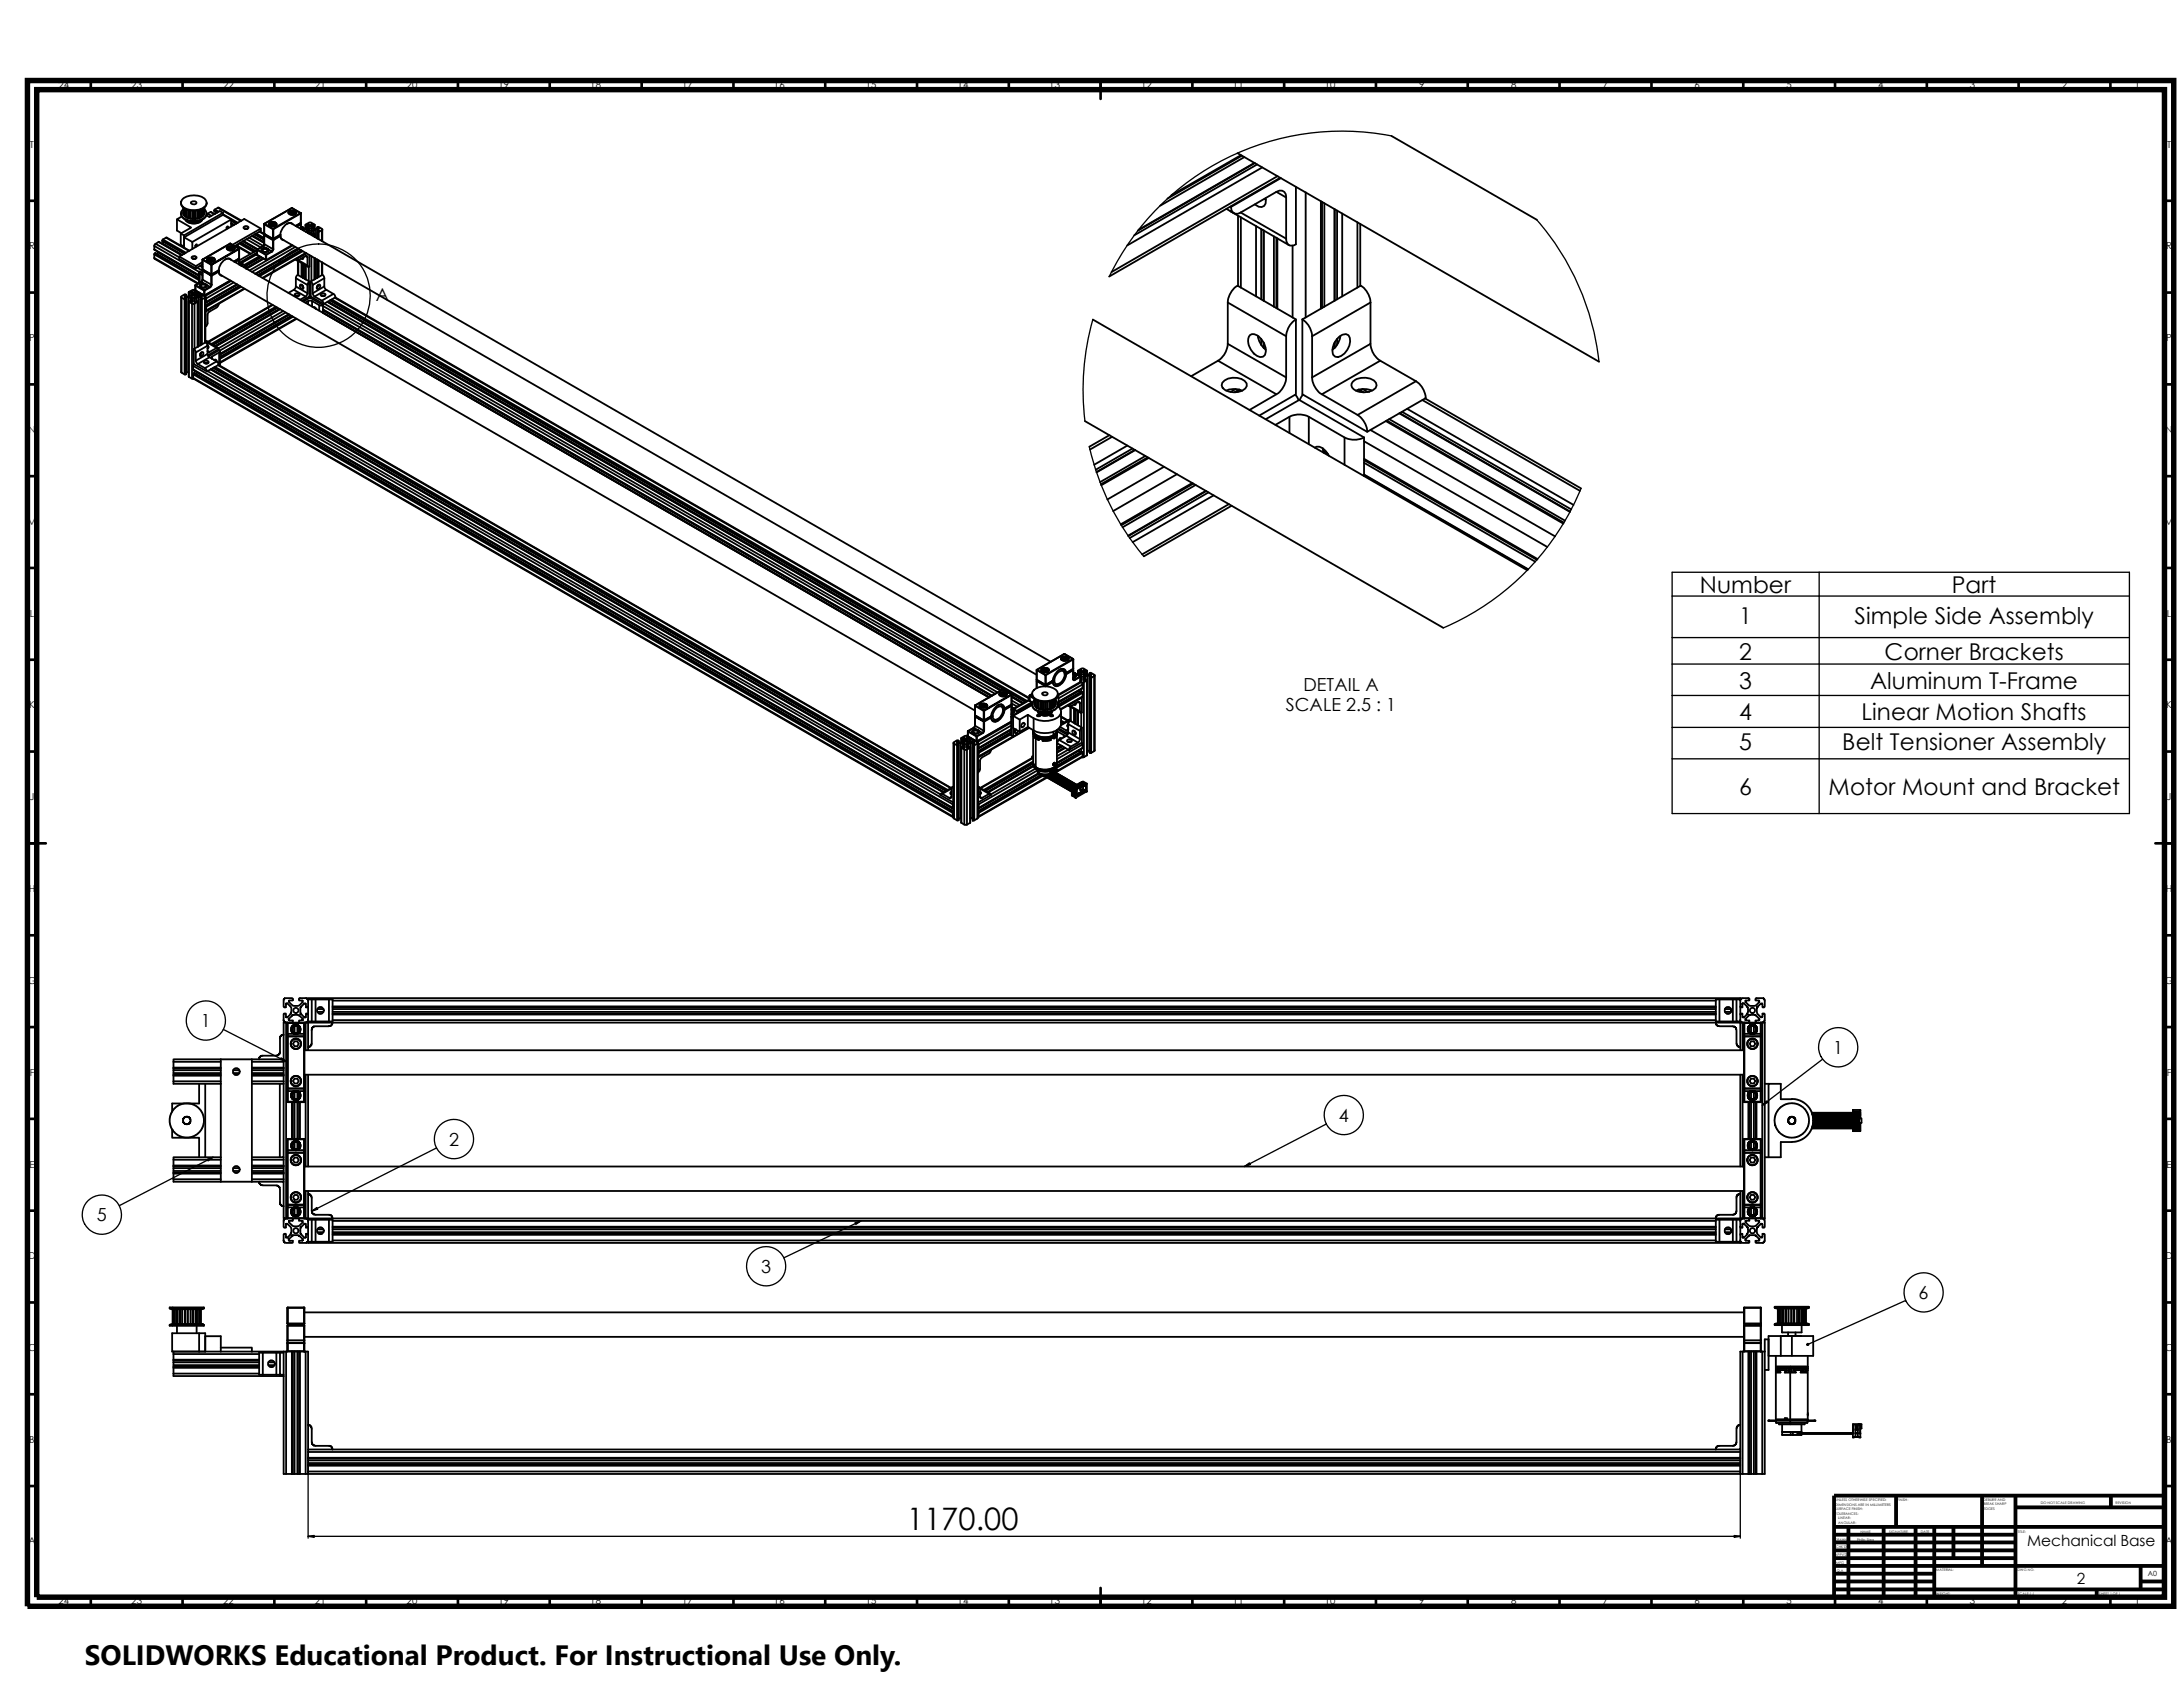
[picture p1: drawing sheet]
<svg xmlns="http://www.w3.org/2000/svg" width="279mm" height="216mm" viewBox="0 0 279 216" stroke-linecap="round" stroke-linejoin="round" font-family="sans-serif">
<defs><g id="words">
<text font-size="4" x="116.1" y="195.7">1170.00</text>
<text font-size="3.6" x="10.9" y="213">SOLIDWORKS Educational Product. For Instructional Use Only.</text>
<g font-size="3">
<text x="217.6" y="75.9">Number</text>
<text x="249.8" y="75.9">Part</text>
<text x="222.6" y="79.8">1</text>
<text x="237.4" y="79.8">Simple Side Assembly</text>
<text x="222.6" y="84.4">2</text>
<text x="222.6" y="88.1">3</text>
<text x="239.4" y="88.1">Aluminum T-Frame</text>
<text x="241.2" y="84.4">Corner Brackets</text>
<text x="222.6" y="92.2">4</text>
<text x="222.6" y="96">5</text>
<text x="235.8" y="96">Belt Tensioner Assembly</text>
<text x="238.3" y="92.2">Linear Motion Shafts</text>
<text x="222.6" y="101.8">6</text>
<text x="234" y="101.8">Motor Mount and Bracket</text>
</g>
<g font-size="2.3">
<text x="48.1" y="38.5">A</text>
<text x="166.8" y="88.4">DETAIL A</text>
<text x="164.6" y="91">SCALE 2.5 : 1</text>
<text x="25.7" y="131.5">1</text>
<text x="234.6" y="134.9">1</text>
<text x="171.3" y="143.6">4</text>
<text x="57.5" y="146.6">2</text>
<text x="12.4" y="156.3">5</text>
<text x="97.4" y="162.9">3</text>
<text x="245.6" y="166.3">6</text>
</g>
<g font-size="2">
<text x="259.5" y="197.8">Mechanical Base</text>
<text x="265.8" y="202.7">2</text>
</g>
<g font-size="1.2">
<text x="7.5" y="11.2">24</text>
<text x="16.8" y="11.2">23</text>
<text x="28.6" y="11.2">22</text>
<text x="40.3" y="11.2">21</text>
<text x="52" y="11.2">20</text>
<text x="63.8" y="11.2">19</text>
<text x="75.5" y="11.2">18</text>
<text x="87.3" y="11.2">17</text>
<text x="99.1" y="11.2">16</text>
<text x="110.8" y="11.2">15</text>
<text x="122.6" y="11.2">14</text>
<text x="134.3" y="11.2">13</text>
<text x="146.1" y="11.2">12</text>
<text x="157.8" y="11.2">11</text>
<text x="169.5" y="11.2">10</text>
<text x="181.7" y="11.2">9</text>
<text x="193.4" y="11.2">8</text>
<text x="205.1" y="11.2">7</text>
<text x="216.9" y="11.2">6</text>
<text x="228.6" y="11.2">5</text>
<text x="240.4" y="11.2">4</text>
<text x="252.1" y="11.2">3</text>
<text x="263.9" y="11.2">2</text>
<text x="273.2" y="11.2">1</text>
<text x="3.8" y="18.9">T</text>
<text x="277.4" y="18.9">T</text>
<text x="3.7" y="31.9">R</text>
<text x="277.2" y="31.9">R</text>
<text x="3.7" y="43.7">P</text>
<text x="277.3" y="43.7">P</text>
<text x="3.6" y="55.4">N</text>
<text x="277.2" y="55.4">N</text>
<text x="3.5" y="67.2">M</text>
<text x="277.1" y="67.2">M</text>
<text x="3.8" y="78.9">L</text>
<text x="277.3" y="78.9">L</text>
<text x="3.7" y="90.7">K</text>
<text x="277.3" y="90.7">K</text>
<text x="3.8" y="102.4">J</text>
<text x="277.3" y="102.4">J</text>
<text x="3.7" y="114.2">H</text>
<text x="277.2" y="114.2">H</text>
<text x="3.6" y="125.9">G</text>
<text x="277.1" y="125.9">G</text>
<text x="3.8" y="137.7">F</text>
<text x="277.3" y="137.7">F</text>
<text x="3.8" y="149.4">E</text>
<text x="277.3" y="149.4">E</text>
<text x="3.6" y="161.2">D</text>
<text x="277.2" y="161.2">D</text>
<text x="3.6" y="172.9">C</text>
<text x="277.1" y="172.9">C</text>
<text x="3.7" y="184.7">B</text>
<text x="277.3" y="184.7">B</text>
<text x="3.6" y="197.6">A</text>
<text x="277.2" y="197.6">A</text>
<text x="7.5" y="205.3">24</text>
<text x="16.8" y="205.3">23</text>
<text x="28.6" y="205.3">22</text>
<text x="40.3" y="205.3">21</text>
<text x="52" y="205.3">20</text>
<text x="63.8" y="205.3">19</text>
<text x="75.5" y="205.3">18</text>
<text x="87.3" y="205.3">17</text>
<text x="99.1" y="205.3">16</text>
<text x="110.8" y="205.3">15</text>
<text x="122.6" y="205.3">14</text>
<text x="134.3" y="205.3">13</text>
<text x="146.1" y="205.3">12</text>
<text x="157.8" y="205.3">11</text>
<text x="169.5" y="205.3">10</text>
<text x="181.7" y="205.3">9</text>
<text x="193.4" y="205.3">8</text>
<text x="205.1" y="205.3">7</text>
<text x="216.9" y="205.3">6</text>
<text x="228.6" y="205.3">5</text>
<text x="240.4" y="205.3">4</text>
<text x="252.1" y="205.3">3</text>
<text x="263.9" y="205.3">2</text>
<text x="273.2" y="205.3">1</text>
</g>
<text font-size=".9" x="274.9" y="201.7">A0</text>
<g font-size=".4">
<text x="234.9" y="193.9">TOLERANCES:</text>
<text x="234.9" y="197.2">DRAWN</text>
<text x="234.9" y="192.1">UNLESS OTHERWISE SPECIFIED:</text>
<text x="234.9" y="192.7">DIMENSIONS ARE IN MILLIMETERS</text>
<text x="234.9" y="193.3">SURFACE FINISH:</text>
<text x="235.3" y="195">ANGULAR:</text>
<text x="235.3" y="194.5">LINEAR:</text>
<text x="237.7" y="197.2">Philip SIeg</text>
<text x="238.1" y="196.2">NAME</text>
<text x="241.8" y="196.2">SIGNATURE</text>
<text x="242.8" y="192.1">FINISH:</text>
<text x="245.8" y="196.2">DATE</text>
<text x="253.9" y="193.3">EDGES</text>
<text x="253.9" y="192.1">DEBURR AND</text>
<text x="253.9" y="192.7">BREAK SHARP</text>
<text x="258.3" y="196.2">TITLE:</text>
<text x="261.2" y="192.4">DO NOT SCALE DRAWING</text>
<text x="270.8" y="192.5">REVISION</text>
<text x="234.8" y="199.1">APPV'D</text>
<text x="235" y="198.2">CHK'D</text>
<text x="235" y="200.1">MFG</text>
<text x="235.1" y="201.1">Q.A</text>
<text x="247.8" y="201">MATERIAL:</text>
<text x="258.2" y="201">DWG NO.</text>
<text x="247.8" y="204.1">WEIGHT:</text>
<text x="258.3" y="204.1">SCALE:1:1</text>
<text x="268.7" y="204.1">SHEET 1 OF 1</text>
</g>
</g></defs>
<g fill="none" stroke="#000" stroke-width=".34">
<path d="M11.6 10.3v1.2M23.4 10.3v1.2M35.1 10.3v1.2M46.9 10.3v1.2M58.6 10.3v1.2M70.4 10.3v1.2M82.1 10.3v1.2M93.9 10.3v1.2M105.6 10.3v1.2M117.4 10.3v1.2M129.1 10.3v1.2M140.9 10.3v2.4"/>
<path d="M152.6 10.3v1.2M164.4 10.3v1.2M176.1 10.3v1.2M187.9 10.3v1.2M199.6 10.3v1.2M211.4 10.3v1.2M223.1 10.3v1.2M234.9 10.3v1.2M246.6 10.3v1.2M258.4 10.3v1.2M270.1 10.3v1.2M3.5 25.7h1.2"/>
<path d="M3.5 37.4h1.2M277 25.7h1.2M277 37.4h1.2M3.5 49.2h1.2M277 49.2h1.2M3.5 60.9h1.2M3.5 72.7h1.2M277 60.9h1.2M277 72.7h1.2M3.5 84.4h1.2M3.5 96.2h1.2M277 84.4h1.2"/>
<path d="M277 96.2h1.2M3.5 107.9h2.4M3.5 119.7h1.2M275.9 107.9h2.3M277 119.7h1.2M3.5 131.4h1.2M277 131.4h1.2M3.5 143.2h1.2M3.5 154.9h1.2M277 143.2h1.2M277 154.9h1.2M3.5 166.7h1.2"/>
<path d="M3.5 178.4h1.2M277 166.7h1.2M277 178.4h1.2M3.5 190.2h1.2M277 190.2h1.2M11.6 204.4v1.2M23.4 204.4v1.2M35.1 204.4v1.2M46.9 204.4v1.2M58.6 204.4v1.2M70.4 204.4v1.2M82.1 204.4v1.2"/>
<path d="M93.9 204.4v1.2M105.6 204.4v1.2M117.4 204.4v1.2M129.1 204.4v1.2M140.9 203.2v2.4M152.6 204.4v1.2M164.4 204.4v1.2M176.1 204.4v1.2M187.9 204.4v1.2M199.6 204.4v1.2M211.4 204.4v1.2M223.1 204.4v1.2"/>
<path d="M234.9 204.4v1.2M246.6 204.4v1.2M258.4 204.4v1.2M270.1 204.4v1.2"/>
</g>
<g fill="none" stroke="#000" stroke-width=".49">
<path d="M234.7 196.4h23.3M234.7 197.4h23.3M234.7 198.4h23.3M234.7 199.4h23.3M234.7 195.4h42.3M236.6 195.4v9M241.1 195.4v9M242.7 191.4v4M245.2 195.4v9M247.6 195.4v9M250 195.4v4M253.7 191.4v9"/>
<path d="M258 192.9h19M258 191.4v13M270.2 191.4v1.5M277 191.4h-42.3v13M234.7 200.4h42.3M234.7 201.4h12.9M234.7 202.4h12.9M234.7 203.4h42.3M268.4 203.4v1M274 200.4v3M274 202.4h3"/>
</g>
<path d="M3.5 10.3h274.7v195.3h-274.7zM4.7 11.5h272.3v192.9h-272.3z" fill="none" stroke="#000" stroke-width=".7" stroke-linecap="butt"/>
<g fill="none" stroke="#000" stroke-width=".23">
<path d="M158.4 19.6l46.3 26.7M158.8 19.9l-8.9 5.1M159 19.9l-9.6 5.5M178.1 17.4l18.6 10.7M19.7 31.5v.4M19.7 32.6v.4M19.7 31.9l5.8 3.4M19.7 33l.1 .1 5.5 3.2M19.7 33l5.7 3.3M19.7 31.9l5.8 3.3M19.7 32.6l5.8 3.3M19.7 31.5l5.8 3.3"/>
<path d="M19.8 32.4l-.1 .2M19.8 32.4l5.7 3.3M19.9 32.4h-.1M19.9 32.4h.1M19.9 32.4l5.6 3.2M19.9 31.2l-.2 .3M19.9 31.2l3 1.7M20.2 32.3l-.1 .2M20.2 32.3l5.3 3M20.2 32.2v.1M20.3 31l-.4 .2M20.3 31l3 1.6"/>
<path d="M20.3 31l2.9 1.7M20.8 30.8h.1M20.8 30.8l2.8 1.7M20.8 30.8l2.8 1.6M20.8 30.8l2.9 1.6M20.8 30.6v.2M20.8 31.2h.1M20.8 30.6l3 1.7M20.8 31.2l2.5 1.4M21 30.9l-.2 .3M21.3 30.4l-.5 .2M21.3 30.4l3 1.7"/>
<path d="M21.3 30.4l2.9 1.7M22.6 28.1v1.4l.6 .3M22.9 32.8l2.2 1.3v.3M22.9 32.8v.3l2.2 1.3M23.2 27.3v.1a1.24 1.24 0 0 0 1.3 .9 1.68 1.68 0 0 0 2-.9v-.1M23.2 38v9.7M23.2 38.1v9.6l.4 .2M23.3 27.7l-.7 .4 1.9 1-1.4 .8M23.4 25.5a2.37 2.37 0 0 1 2.9 0l.1 .6a2.01 2.01 0 0 1-3 .4l-.2-.6zM23.5 26.6v.8M23.5 26.8l-.3 .3a.99 .99 0 0 0 1.1 1.1 2.31 2.31 0 0 0 2-.5l.1-.4-.2-.5M23.5 27.4h.1"/>
<path d="M23.5 27.4l.1 .2M23.6 30.1v1.6M23.6 30.1l-.5-.2v1.4l.5 .3M23.6 26.7v.9M23.6 27.6l.1 .1M23.6 38.3v9.6h.2M23.6 37.8v.1M23.7 26.7v1M23.7 27.7l.2 .2M23.7 38.1v.1M23.7 28.1a1.43 1.43 0 0 0 2.2 0M23.7 28.1a1.41 1.41 0 0 0 2.1 0"/>
<path d="M23.8 38.3v9.6M23.8 37.7v.2M23.9 27.7h-.2M23.9 26.8v.9M23.9 27.7h.1M23.9 27.9h.2M23.9 26.8v1.1M24 28.2a1.34 1.34 0 0 0 1.7 0M24.1 38.1l.5 .2v.3l-.3-.1-.1 .1 .4 .3M24.1 38.1h-.5l.2 .2h-.2l-.4-.2v-.1l.5-.3h.1l-.2 .1 .1 .1h.6l.3-.2v-.3h-.1l-.3 .1v-.1l.4-.3h.2l.5 .3-.1 .1-.2-.1h-.2v.3l.3 .2h.7v-.1l-.2-.1h.2l.5 .3-.5 .3h-.2l.2-.2h-.5l-.4 .1-.1 .2v.2l.4-.1 .1 .1-.4 .3M24.1 38.1v9.5M24.1 27.9l.3 .1"/>
<path d="M24.1 26.9v1M24.2 37.4v.5M24.2 37.5v.4M24.2 26.9v1h-.1M24.2 27.9h.2M24.3 37.5v.4M24.3 38.1v.5M24.4 26.9v1.1M24.4 25.9l.3-.1h.2h.2v.2a.4 .4 0 0 1-.7-.1zM24.5 37.4v.4M24.5 38a.23 .23 0 0 1 .3-.2 .23 .23 0 0 1 .1 .3h-.3h-.1zM24.5 38.2v.5"/>
<path d="M24.6 32.9a.31 .31 0 0 1 .3-.2 .31 .31 0 0 1 .2 .3l-.3 .1h-.2l-.1-.1zM24.6 38.9h.3M24.6 38.9v9.6h.2M24.7 33.1h.3M24.7 27v1h-.3M24.7 33.1h.1M24.7 27v1h.3M24.7 27.9h.2l.1 .1M24.8 33.1h.1M24.9 38.9v5.7M24.9 27v.9M24.9 38.2v.5"/>
<path d="M25 27v1M25 37l-.2 .1M25 37.4v.4M25 37.1h-.1l.4 .3M25 37.2l1.1 .6M25 37.2h.1M25 36.5v.1M25 36.5v.7M25 36.6l1.1 .6M25 36.6v.6M25 36.5h.1M25 36.5l1.1 .6"/>
<path d="M25.1 31.3l.1 .1-.2 .1zM25.1 38.1v.5M25.2 37.5v.4M25.2 26.9v1.1h-.2M25.2 34.2l.7 .4M25.3 37.4h.1M25.3 37.4l.1 .1M25.3 37.4v.5M25.3 38.6v5.8M25.3 37.5h.1M25.4 37.5h.1M25.4 38.1v6.2"/>
<path d="M25.4 27.9h.1M25.4 26.9v1h-.2M25.4 37.4v.1M25.5 34.9v1.3M25.5 37.5l-.1 .1M25.5 27.9l-.3 .1M25.5 26.9v1M25.6 35v1.2M25.6 36.6a.54 .54 0 0 1 .9 0M25.6 36.6a.48 .48 0 0 1 .4-.3 .48 .48 0 0 1 .5 .3M25.6 34l.3 .2M25.6 37.7v.2"/>
<path d="M25.6 38.3v5.9M25.6 36.4a.52 .52 0 0 1 .9 .2 .49 .49 0 0 1-.9-.1zM25.7 37.7v.2M25.7 38.3v5.9M25.7 34l.2 .2M25.7 34l.2 .1M25.7 26.8v1l-.2 .1M25.7 36.5l.5-.1 .2 .1v.1l-.2 .2h-.3l-.2-.1zM25.8 38.1v.1M25.8 37.6l-.5 .3M25.8 36.1l-.8 .4M25.8 36.1l.4 .2"/>
<path d="M25.8 26.8l-.1 .9M25.8 36.7h-.1v-.2l.2-.1 .4 .1v.2M25.8 37.7h.1M25.8 37.8v.1M25.8 38.3v5.8M25.8 37.7l.4 .2M25.9 33.5l-.8 .6M25.9 33.9l-.8 .5M25.9 35.8l-.1 .3M25.9 34.5h.1M25.9 34.9l-.3-.2-.1 .1v.2l.4 .2M25.9 33.2v.1"/>
<path d="M25.9 34.6h.1M25.9 35.8h.1M25.9 26.7v1h-.1M25.9 34.5l1.1 .6M25.9 33.3v1.2M25.9 34.6v1.2M25.9 33.2v1.3M25.9 33.2h.1M25.9 34.6v1.2l1.1 .6-.1 .3M26 33.2l1 .7M26 33.2l1.1 .6M26 26.6v1"/>
<path d="M26 27.6l-.3 .2M26 34.5l-.1 .1M26.1 37.8h.1M26.1 37.2l.1 .6M26.1 37.2h.1M26.1 26.6v.8h-.1M26.1 37.1v.1M26.1 37.1l.1 .1M26.2 26.6v.7l-.2 .3M26.2 37.2v.6M26.2 37.8h.1M26.2 36.3h.1"/>
<path d="M26.2 38.1v5.8M26.2 37.9l.2 .3M26.2 36.3l.2 .1M26.2 36.3l-.5 .1-.1 .1a.46 .46 0 0 0 .4 .3 .46 .46 0 0 0 .5-.3l-.1-.1M26.3 38v5.8M26.3 39.1v.1M26.3 39.9h.1M26.3 39.2l.1 .1M26.4 39.7l-.1 .1M26.4 38.7h-.1M26.4 38.2v.5M26.4 39.3v.4"/>
<path d="M26.4 36.4l.5 .3M26.5 26a1.25 1.25 0 0 1-1.4 1 1.67 1.67 0 0 1-1.9-1M26.5 33.3h.1M26.6 27.3l.5 .3M26.6 33.1a.69 .69 0 0 1 .9 0 .48 .48 0 0 1-.3 .5 .48 .48 0 0 1-.6-.2l-.1-.1zM26.7 33h.5a.27 .27 0 0 1 .3 .3 .27 .27 0 0 1-.3 .2l-.6-.1-.1-.2 .1-.2-.1 .3M26.8 33.1v.2h.3M26.8 33.1h.3l.2 .1-.1 .2h-.3l-.2-.1zM26.8 33.3h.1M26.9 36.7l-.8 .4M26.9 36.7v.1M26.9 36.8l-.7 .4"/>
<path d="M26.9 27.1l.5 .3M27 33.9h.1M27 33.9v1.2M27 35.1h.1M27.1 33.8v.1M27.1 33.8l-.1 .1M27.1 33.8l3.5-2v.1l-3.5 2M27.1 35.2v.1zM27.1 33.1v.2M27.1 33.3h.1M27.1 33.9v1.2M27.1 35.1h.1"/>
<path d="M27.1 36.4l-.2 .4M27.1 35.3v1.1M27.3 33l.2 .3M27.3 33h.1M27.4 26.9l.5 .3M27.4 26.9v.1l.4 .2-.4-.2M27.5 27.4l-.5-.3-.6 .4M27.5 26.8l.5 .3M27.5 33.3h.1M27.5 27.3v.1M27.5 26.8l-.1 .1M27.5 27.3h.1"/>
<path d="M27.6 27.1l-.1 .2M27.9 34.7h.1M27.9 26.6l2.9 1.7M27.9 26.6l3 1.6M27.9 26.6l-.4 .2M27.9 34.7l.1 .1M28 38.9h.1M28 34.6l-.9 .5M28 34.6h.1M28 38.9l-.3 .4-1 .7-.1 .2v1.2l-.3 .4v-1.9M28 38.9l-1.7 1M28 34.8l-.9 .5"/>
<path d="M28 34.8v-.1l-.9 .5-1.1-.6h-.1l1.1 .7v1.1h.1M28 34.7l.1 .3 .1 .2 96.6 55.7M28 34.8a.53 .53 0 0 0 .4 .5M28 34.8h.1M28.5 27.4l1.9 1.1M28.5 27.5l-4.9 2.9 1 .6v.9M28.5 27.5l1.1 .6M28.5 27.2v.3M28.5 27.2l-.4-.2-1.3 .8-.4-.2M28.5 27.2l-4.9 2.9M28.8 33.2l.3-.1h.3l97.2 56.2M29 29.1l.1-.1h.1l-.1 .2h-.1z"/>
<path d="M29.1 31.6h.1a.68 .68 0 0 1 .7 0l.1 .3a.63 .63 0 0 1-1-.1zM29.1 31.6a.5 .5 0 0 1 .5-.1 .5 .5 0 0 1 .4 .4 .56 .56 0 0 1-1-.2zM29.2 31.6l-.2 .2M29.2 31.6h.1M29.3 31.8l.4 .1M29.3 31.7v.2M29.5 31.2l-3.5 2M29.5 31.2l1.1 .6M29.5 35.9l-3.3 1.9M29.5 31.2l-3.6 2M29.6 36l-3.4 1.9M29.6 28.7l.3 .1"/>
<path d="M29.6 28.2l.7 .4M29.6 28.2l.6 .4-.6-.3M29.6 31.6l-.3 .1M29.6 31.6l.2 .1-.1 .2h-.2l-.2-.1v-.1M29.6 31.6v.2M29.6 29v-.9l-5 2.9M29.6 28.6l.3 .2M29.6 28.6l.4 .2M29.6 33.3l-.2-.2a1.42 1.42 0 0 0-1.4 1.5M29.8 31.3l3.6-2v.2l-3.4 2M29.9 31.6h.1M29.9 31.6l.1 .2"/>
<path d="M29.9 36.2l-3.5 2M30 31.8h.1M30.3 36.4l-3.9 2.3M30.3 31.5l1.7 1M30.4 31.5l1.7 1M30.4 36.4l-4.1 2.4M30.4 31.3v.2l-.2 .1M30.5 33.1l.1 .1M30.5 33.2h.1l-.6 .3M30.6 31.8h.1M30.6 33.2h.1M30.6 31.8v1.3"/>
<path d="M30.6 33.2v.1M30.6 31.2l1.9 1.1M30.6 33.5l.9 .5M30.6 33.1l-.6 .4 .6-.4M30.6 33.1h.1M30.6 33.8h.2M30.6 33.3l-.5 .2M30.6 33.5l.9 .6-.3 .1M30.6 33.2v.6M30.6 36.6l-4.3 2.5 4.4-2.5M30.7 36.6l-4.4 2.6M30.7 31.1l1.9 1.1"/>
<path d="M30.8 33.8l.1 .2zM30.8 31l1.9 1.1M30.8 33.8l.1 .2M30.8 33.8l-.2-.1 .3 .2v.1M30.9 36.7l-4.5 2.6M31.1 30.9l1.8 1M31.1 30.9l1.9 1M31.2 30.8l1.8 1.1M31.2 29a.31 .31 0 0 1 .4-.1 .31 .31 0 0 1 .2 .3 .35 .35 0 0 1-.6-.1zM31.2 36.9l-4.8 2.8M31.3 37l-4.9 2.8M31.3 29.3h.4"/>
<path d="M31.3 29.3h.1M31.5 29.3h.1M31.5 34l1.9-1.1-1.9 1.1M31.5 34.1l-.2 .1M31.5 34v.4l2.2-1.3-2.2 1.3M31.5 34v.1M31.5 30.6l1.9 1.1M31.9 30.4l1.8 1.1M32.3 30.2l1.5 .9M32.3 30.1l1.5 .9M32.6 30l1.2 .7M32.7 30l1.1 .6"/>
<path d="M32.8 29.9l1 .6M32.9 32.4l-2.1 1.3M32.9 32.3l-2.2 1.3M32.9 32l-2.3 1.3M32.9 32.5l-2 1.2M32.9 32.6h.1M32.9 32h.1M32.9 32.6l1.1 .7M32.9 31.9v.7M32.9 32l1.1 .6M32.9 32v.6M32.9 31.9h.1"/>
<path d="M32.9 31.9v.1M32.9 31.9l1.1 .7M33 35.2l5.5-3.2-5.5 3.2M33.2 32.8l-1.9 1.1M33.2 29.7l.6 .3M33.3 29.6l.5 .3M33.3 32.9l-1.9 1.1M33.4 29.3l-2.1-1.3-8.4 4.8M33.5 32a.52 .52 0 0 1 .9 0M33.5 32a.49 .49 0 0 1 .9 0M33.5 31.9a.5 .5 0 0 1 .9 .1 .59 .59 0 0 1-.9 .1zM33.7 33.1l-2.2 1.2"/>
<path d="M33.7 31.5l-.8 .4M33.7 31.5l.4 .3M33.7 32.2l-.1-.1a.33 .33 0 0 1 .3-.3 .33 .33 0 0 1 .3 .3v.1M33.7 31.9l.2-.1 .3 .1a.35 .35 0 0 1-.3 .4 .35 .35 0 0 1-.4-.3zM33.8 31.2l-.1 .3M33.8 29.9v.1M33.8 28.7h.1M33.8 29.9l1.1 .7M33.8 30.1h.1M33.8 31.2h.1M33.8 28.7v1.3M33.8 28.7l1.1 .6"/>
<path d="M33.8 30v1.2M33.8 28.6v1.3M33.8 30l1.2 .6M33.8 28.6h.1M33.8 30.1v1.1M33.8 31.2l1.1 .7-.1 .3M33.8 30.1l1.1 .6M33.8 30h.1M33.8 28.6v.1M33.8 28.6l1.1 .7M33.8 30v.1M33.8 30l1.1 .7"/>
<path d="M33.8 30h.1h-.1M34 32.6h.1M34 33.3h.1M34 32.6v.7M34.1 32.6v.7M34.1 31.8a.38 .38 0 0 0-.4 0 .38 .38 0 0 0-.2 .3 .55 .55 0 0 0 .9-.1l-.1-.1M34.1 31.8l.2 .1M34.1 31.8h.1M34.3 31.9l.5 .3M34.4 28.6a.6 .6 0 0 1 1 .1 .56 .56 0 0 1-.5 .3 .56 .56 0 0 1-.5-.3zM34.5 28.5a.77 .77 0 0 1 .8 0l.1 .2a.58 .58 0 0 1-1 0zM34.5 28.5l-.1 .2"/>
<path d="M34.5 28.5h.1M34.7 28.8l.3-.1 .1 .1M34.7 28.6v.1M34.8 32.2l-.8 .4M34.8 32.2h.1M34.8 32.2l-.7 .4M34.8 39l-8.2 4.8M34.9 39l-8.2 4.8M34.9 29.3h.1M34.9 29.3v1.3M34.9 30.6h.1M34.9 30.7l.1 1.2"/>
<path d="M34.9 30.7h.1M35 28.5v.2M35 28.5l.2 .1-.1 .2h-.3l-.2-.1 .1-.1M35 28.5l-.3 .1M35 29.3v1.3M35 30.6h.1M35 31.9l-.2 .3M35 30.7v1.2M35.3 28.5l.1 .2M35.3 39.3l-8.2 4.7M35.4 39.3l-8.2 4.8M35.5 39.4l-8.3 4.7"/>
<path d="M35.5 39.4l-8.2 4.7M35.8 39.5l-8.3 4.8M35.8 30.1l.1 .1M35.8 39.6l-8.2 4.7M35.9 30.2h.1M35.9 30.2l-1 .5M35.9 30l-.9 .6M35.9 30.1l-.9 .5M35.9 30.1h.1M35.9 30v.1M35.9 30.2l.1 .3 .1 .1 96.6 55.8M35.9 30.2l-.9 .5"/>
<path d="M35.9 30.2l.1 .4 .3 .1M36.2 39.8l-8.2 4.8M36.7 28.6l.4-.1 .2 .1 97.2 56.1M36.9 27.2h.1M37 27.1a.5 .5 0 0 1 .5-.2 .5 .5 0 0 1 .4 .4 .56 .56 0 0 1-1-.1zM37 27.1a.54 .54 0 0 1 .9 .2l-.2 .2a.64 .64 0 0 1-.8-.2zM37.1 27l-.2 .2M37.2 27.3h.1M37.2 27.1v.2M37.2 27.1h.3l.2 .1-.1 .1-.2 .1-.2-.1zM37.3 26.6l-3.5 2M37.3 26.6h.1"/>
<path d="M37.4 26.6l1.1 .7M37.4 31.4l-3.3 1.9M37.5 31.4l-5.6 3.2M37.5 27.2l.1 .1M37.5 27.2l-.3 .1M37.5 27.1v.1M37.5 28.7l-.2-.1a.94 .94 0 0 0-1.1 .5l-.3 .9M37.6 37.1l-.7 .4M37.6 37.1l1.5 .9M37.8 27l.1 .2M37.8 37.6a.31 .31 0 0 1 .3-.1 .31 .31 0 0 1 .2 .3 .34 .34 0 0 1-.3 .1 .34 .34 0 0 1-.3-.2zM37.8 31.6l-5.5 3.2"/>
<path d="M37.8 33.2l.2 .1M37.8 37.9h.4M37.9 36.7l-.3 .4M37.9 35.6l.2-.4 1.5 .8M37.9 35.6l1.4 .9M37.9 36.7l1.4 .8M37.9 35.6v1.1M37.9 27.2h.1M37.9 33.1h.1M38 33.3l1.4 .8M38 33.1v.2h.2M38.1 37.8l-.2 .1"/>
<path d="M38.1 33.4v1.8M38.2 37.8l-.1 .1 .1-.1M38.2 33.4v1.8M38.2 33.3l1.1 .7M38.2 31.8l-5.5 3.3 5.5-3.3M38.3 31.9l-5.6 3.2M38.4 38.4l.8-.5 .1-.2 .1-1.4 .2-.3v2l-.9 .5M38.4 36.4h.1a.34 .34 0 0 1 .3 .2 .34 .34 0 0 1-.1 .4l-.3-.3zM38.5 27.3l-1.1-.7-3.6 2M38.5 27.3l-3.6 2M38.5 27.3h.1M38.5 28.6v.7"/>
<path d="M38.5 28.6l-.6 .4M38.5 28.6l-.5 .4M38.5 27.3l-3.5 2M38.5 28.5l-.7 .4 .7-.4M38.5 27.3v1.2M38.5 28.5v.1M38.5 29.2l.3 .1v.2v-.2zM38.5 29.2l.2 .1 .1 .1M38.5 29.3h.2zM38.5 29.2l.3 .1v.2M38.6 33.7v1.8M38.6 32.1l-5.5 3.2"/>
<path d="M38.6 29l.2 .1M38.6 36.4l.2 .4M38.7 29.3l.1 .1M38.7 33.7v1.8M38.7 36.5v.2M38.7 32.2l-5.5 3.1M38.8 29.1h.1M38.8 33.8v1.8M38.8 36.6v.2M38.8 33h.1M38.8 38.6l.9-.5 1.6 1M38.8 32.9l-.1 .3-.2-.1"/>
<path d="M39 33.9v1.8M39.1 29.3l.5-.3v-.3l-.4 .2-.1-.1 .5-.3h.2l.5 .3-.2 .1-.3-.2v.3l.1 .1 .3 .2h.5l.1-.1-.2-.1 .2-.1 .5 .3-.5 .4h-.2l.2-.2-.1-.1h-.4l-.4 .2-.1 .1v.3l.3-.1 .2 .1-.3 .1M39.1 38.7a.85 .85 0 0 1 .8-.2l1 .6h.4M39.1 34v1.8M39.1 28.8v.5M39.1 32.8l.2 .1M39.1 32.8l.2-.1v.2M39.1 32.8l-.9 .5M39.1 32.4l-5.5 3.2M39.2 28.9v.4M39.2 32.4l-5.5 3.2M39.2 32.4l-1.2 .7"/>
<path d="M39.3 32.9v1.1M39.4 29.5h.1M39.4 29.5l-.9-.5 .9 .5-.3 .2M39.4 28.7v.5M39.4 29.6l.2 .1v.2M39.4 29.5l-.2 .2M39.4 29.5v.3M39.4 38.5v.4M39.5 29.6v.3M39.5 34.1v1.9M39.5 29.3l.3-.1 .1 .2-.1 .1h-.2l-.2-.1zM39.6 38l.1 .1"/>
<path d="M39.6 32.6v1.5h-.2l-.1-.1M39.8 36v2l1.6 .9 1.5-.8-.1-.3-.1-.2M39.8 36l.2 .5M39.8 38l-.1 .1M39.9 32.8v3.2M39.9 29.6v.4M39.9 38.5v.7M40 28.7v.5M40 36.5v1M40 37.5l.3 .5M40.1 29.5v.4M40.1 39.3h.2l.1 .2"/>
<path d="M40.1 28.9v.4M40.2 28.9v.4M40.2 28.8v.5M40.2 30v.3M40.2 33v2.8M40.3 38l.9 .5M40.3 30v.3M40.3 33v2.8M40.3 28.8v.5M40.3 39.3v.2M40.3 39.4l.1 .1M40.3 29.4v1"/>
<path d="M40.3 33.1v2.6M40.6 29.1v.2M40.6 29.6v.9M40.6 33.2v2.4M40.6 36.6v.2M40.6 36.6l.3-.2 .1 .2-.1 .3-.2 .1-.2-.1zM40.7 29.7v.8M40.7 33.3v2.2M40.7 36.5v.2M40.7 29.4v.2M40.7 36.4l-.2 .4M40.8 29.2v.1"/>
<path d="M40.8 29.7v.9M40.8 33.3v2.2M40.9 39.1v.7M41.1 37.6a.31 .31 0 0 1 .3-.1 .31 .31 0 0 1 .2 .3 .35 .35 0 0 1-.6-.1zM41.1 37.9h.5M41.2 29.5v1.3M41.2 33.5v1.7M41.2 38.5l.2 .4M41.2 37.8l.1 .1M41.3 29.4v1.5M41.3 33.6v1.6M41.3 35.2l.1 .1 .1 .3"/>
<path d="M41.3 35.2l-1.5 .8M41.3 37.8l.1 .1M41.3 39.6l85.6 49.4M41.3 39.1v.9M41.3 39.2l86.1 49.6M41.3 39.6l85.7 49.4M41.3 39.7l85.6 49.4M41.5 36.7l.3 .4M41.5 35.6v1.1l-1.5 .8M41.5 35.6l-1.5 .9M41.5 38.9l86.2 49.7M41.8 37.1l.9 .5"/>
<path d="M41.8 37.1l-1.5 .9M41.9 38.6l86.2 49.8-86.2-49.7M42 38.6l86.2 49.7M42.2 38.4l89 51.4M42.3 38.4l89 51.4M42.5 38.3l88.9 51.4M42.7 37.6l-1.5 .9M42.8 38.1l89 51.3M42.9 38.1l88.9 51.2M157 26.7l8 4.7M157.1 38.7a2.76 2.76 0 0 1 1.3-2.1l7.5 4.3M157.1 38.7l7.5 4.3"/>
<path d="M157.1 38.7v5.3M157.5 26.4l.1 .1M157.5 27v.1M157.6 26.5a.75 .75 0 0 0 .3 .8 .75 .75 0 0 0 .9-.1M158.5 27.6v9M158.8 27.2l5.8 3.3M158.8 27.8v9M159.3 20.1l-10.8 6.2M160.5 20.8l-14.8 8.6M160.6 20.9l-15 8.6M160.8 28.9v9M160.9 21l-15.7 9.1"/>
<path d="M161.4 29.3v9M161.6 21.4l-17.3 10M161.7 29.5v9M161.8 29.5v9M161.8 25.4l.2 .2M162 25.4a.85 .85 0 0 1-.5 1.1h-.4l-.5-.3M163 30.2v9.1M163.4 30.4v9M163.4 24.6l1.2 .7M163.4 24.6a.76 .76 0 0 1 .8-.1 .76 .76 0 0 1 .4 .8M163.4 24.6l-4.6 2.6M163.5 30.5v9"/>
<path d="M163.5 22.5l-21.2 12.3M163.9 22.8l-21.9 12.6M163.9 22.8l-6.3 3.7M164.6 25.3v5.2M165.4 31.4v9.2M165.9 23.9v7.4a.75 .75 0 0 1-.9 .1 .75 .75 0 0 1-.4-.9M167.1 24.6v16M169.1 25.8v13.7M169.2 25.8v13.6M169.5 26v13.3M170.8 26.8v11.7M171.1 26.9v11.4"/>
<path d="M171.8 27.3v10.6M173.7 28.4v8.4M174.1 28.7v7.9M175.4 38.7v5.3l-7.5 4.3M175.4 38.7a2.76 2.76 0 0 0-1.2-2.1l-7.5 4.3M175.4 38.7l-7.5 4.3M23.8 47.9h.1M23.8 47.6h.3M24.1 47.6l.1 .1M24.2 48.2v-9.6v9.6l.4 .3M24.7 47.3l97.3 56.1M24.7 47.9l.1-.1 97.2 56.1"/>
<path d="M24.7 46.8l97.2 56.1M24.7 47.3l97.2 56.1M24.7 46.8v.5M24.7 47.9v.5M24.7 47.9l97.2 56.1M24.7 48.4l97.2 56.1M24.7 48.4l97.3 56.2M24.8 47.8h.1l97.1 56.1M24.8 44.7v1.9l1.7 .9 1.5-.8M24.8 44.7l.2 .1 .1 .3M24.8 46.6l-.1 .2M24.9 47.4v.4"/>
<path d="M25.1 45.1v1.1M25.1 46.2l.2 .4M25.2 47.6l96.8 55.9M25.2 47.6l-.1 .3M25.3 46.6l.9 .5M25.6 45.3v.1M25.7 45.3v.1M25.7 45.2v.1M25.8 45.1l.1-.1 .1 .2v.2l-.3 .2-.1-.2zM25.8 45.1l-.2 .3M26.1 46.2a.33 .33 0 0 1 .4-.1 .33 .33 0 0 1 .2 .3l-.4 .1-.2-.1zM26.2 46.5h.4"/>
<path d="M26.2 47.1l.3 .4M26.2 46.5h.2M26.3 43.6l1.6 .9M26.3 43.7h.1M26.3 43.8l-1.5 .9M26.3 43.8l.3 .4M26.3 43.7h.2l.1 .2M26.4 46.4l.1 .1M26.6 43.9l1.1 .6M26.6 44.2l-1.5 .9M26.6 43.9v.3M26.6 44.3l.1 .1-.1 .2"/>
<path d="M26.6 44.9l.2 .1-.2 .1zM26.6 44.6h.1M26.6 44.2v1.1l-1.5 .9M26.6 45.3l.2 .4M26.6 47.5l93.8 54.2M26.8 45.7l-1.5 .9M26.8 45.7l.9 .5M26.9 47.3l93.8 54.1M27 47.3l93.8 54.1M27 47.2l93.8 54.2M27.1 45.7v.2l-.1-.1zM27.3 47.1l93.8 54.1"/>
<path d="M27.4 47l93.7 54.2M27.4 46.1l.2-.1 .1 .2M27.5 46.1h.1M27.5 46.9l93.8 54.2M27.7 46.2l-1.5 .9M27.7 46.2l.3 .5M27.7 44.5l-.9 .5M27.7 44.5h.2l.1 .2-1.4 .8M27.7 46.2l.3 .2M27.9 46.7l93.8 54.2M28 46.7l93.7 54.1M28 46.7h.1"/>
<path d="M28 45.1v1.3M28 45.1l-.9 .5M28 46.4l.2 .1-.2 .2M28 45.1l.2-.1-.2-.2-1.3 .8M28 46.7v.1M28.2 45.7l9.1-5.3-9.1 5.3M28.2 45v1.8M36.6 40l-8.5 4.9M37 40.2l-8.8 5.1M37 40.3l-8.8 5.1M37.4 40.5l-9.2 5.3M37.5 40.5l-9.3 5.4"/>
<path d="M37.9 40.8l-9.7 5.6M38 40.8l-9.8 5.7M41.3 40l85.3 49.2-85.3-49.2M138.9 53.9l45.8 26.4M139.9 40.9l55.6 32.1M142 55.7l-2.6 1.5M142.3 55.9l-2.8 1.6M144.3 57l-4.3 2.5M144.9 57.4l-4.6 2.7M145.2 57.6l-4.9 2.8M145.3 57.6l-4.9 2.9M146.6 58.4l-5.8 3.3"/>
<path d="M146.9 58.5l-6 3.5M147 58.6l-6.1 3.5M149 59.7l-7.3 4.2M155.9 46.2l7.5 4.3M155.9 46.2l-3.5 2M156.7 48.7a2.15 2.15 0 0 1 2.9 .4 1.01 1.01 0 0 1-1.1 1.1 2.24 2.24 0 0 1-2-.5l-.1-.4v-.3zM157 50a2.58 2.58 0 0 1 2 0M157.1 44v.3a2.78 2.78 0 0 1-1.2 1.9M157.1 44l7.5 4.3M158.2 49.8l-.7 .4M158.6 49.8l-.6 .4M158.7 49.9l-.6 .3"/>
<path d="M159.9 52.5l3.5-2a2.71 2.71 0 0 0 1.2-2.2v-5.6a2.8 2.8 0 0 1 1.3-1.8v9.6l-4.7 2.7M159.9 43l.3-.2a1.88 1.88 0 0 1 1.8 1.7v.5l-.1 .4-.3 .3a1.48 1.48 0 0 1-1.5-.9 1.71 1.71 0 0 1-.2-1.8zM161 43a2.67 2.67 0 0 0 1 1.8M161.4 43.4v.7M161.7 43.8v.7M161.8 43.9v.7M162 53.7l4.3-2.5 8.3 4.8M163.2 54.4l1.8-1.1a2.73 2.73 0 0 1 2.5 0l4.6 2.7a2.78 2.78 0 0 0 2.5 0M165 53.3v2.1M165.8 50.5l.4 .7M166.7 40.9v9.6l8.3 4.8 7.5-4.4v-.2a2.83 2.83 0 0 0-1.3-1.9M166.7 40.9a2.74 2.74 0 0 1 1.2 2.1"/>
<path d="M166.8 50.5l-.5 .7M167.5 53.3v3.6M167.9 43v5.3M167.9 48.3a2.7 2.7 0 0 0 1.3 2.2M168.3 57.3a1.02 1.02 0 0 1 1.4 .4l.4 .6M169.2 50.5l4.6 2.6M169.3 57.4l.1 .6M169.4 57.7l.5 .3M169.4 57.8l.6 .3M170.8 43.9v.7M170.8 43.8v.7M171.1 43.4v.7"/>
<path d="M171.4 43.1l.5-.3h.4a1.03 1.03 0 0 1 .4 1.4 2.12 2.12 0 0 1-1.4 1.5h-.4a1.36 1.36 0 0 1-.1-1.8zM171.6 43a2.65 2.65 0 0 1-1.1 1.8M172.1 56v3.5M173.2 48.8a2.19 2.19 0 0 1 2.9 .2l.1 .3a1.43 1.43 0 0 1-1.6 .9 1.66 1.66 0 0 1-1.6-.7v-.4zM173.5 50a2.49 2.49 0 0 1 2.1 0M173.8 53.1a2.75 2.75 0 0 1 1.2 2.2M173.9 49.9l.5 .3M173.9 49.8l.6 .4M174.4 49.8l.6 .4M174.6 58.9l22.1 12.7M174.6 56.5l23.4 13.5M174.6 58.7l22.2 12.8"/>
<path d="M174.6 59.2l21.9 12.7M174.6 56v4.9M175.4 55l23.6 13.6M175.4 44v.3a2.78 2.78 0 0 0 1.3 1.9M176.7 46.2l4.5 2.6M176.7 46.2l-7.5 4.3M177.4 53.9l22.7 13.1M177.5 53.8l22.7 13.1M177.8 53.6l22.5 13M179.1 52.9l21.8 12.6M179.2 52.9l21.8 12.6M179.5 52.7l21.6 12.5"/>
<path d="M180.1 52.3l21.3 12.3M181.2 48.8l-7.4 4.3M182.1 51.2l20.1 11.6M182.4 51l20 11.5M150.6 60.7l-8.1 4.7M152.6 61.8l-9.2 5.3M152.7 61.9l-9.2 5.3M153 62.1l-9.3 5.4M154.3 62.8l-9.9 5.8M154.4 62.8l-10 5.8M154.7 63l-10.1 5.9M155.3 63.4l-10.3 6"/>
<path d="M157.3 64.5l-11.1 6.5M157.6 64.7l-11.2 6.5M174.6 60.7l21 12.2M174.6 60.8l21 12.1M122 95.1v9.6l.1 .1M122.1 95.2v9.6l.4 .2M122.5 95.4v9.6h.1M122.5 94.9v.1M122.6 95.1v.2M122.6 95.4v9.6M122.7 94.8v.2M122.7 95.4v9.5"/>
<path d="M123 95.1h-.5l.2 .2-.2 .1-.5-.3 .5-.4 .2 .1-.2 .2h.1h.6l.3-.2v-.4h-.2l-.2 .2-.1-.2 .5-.2 .7 .2-.1 .2-.3-.2-.1 .1v.3l.3 .2h.7v-.1l-.2-.1 .2-.1 .5 .3-.5 .4-.2-.1 .2-.1-.6-.1a.43 .43 0 0 0-.4 .6h.1l.3-.1 .1 .1-.4 .2M123 95.1v9.6M123 95.1l.2 .1M123 95.7v9.6M123 94.5v.5M123 95.7v9.6l.4 .2M123.1 94.6v.4M123.2 95.2v.4M123.2 95.2l.3 .2v.3h-.2l-.2-.1-.1 .1 .4 .2M123.3 94.4v.5M123.4 95a.25 .25 0 0 1 .4 .1l-.1 .1a.23 .23 0 0 1-.3-.2zM123.4 95.3v.4"/>
<path d="M123.4 95.9v9.6h.4M123.4 95.9h.4M123.8 95.9v9.6M123.8 95.3v.4M123.9 94.1l-.2 .1M123.9 94.4v.5M123.9 94.1l-.1 .1 .4 .2M123.9 94.3l1.1 .6M123.9 93.6h.1M123.9 93.6v.7M123.9 94.2v.1M123.9 93.6l1.1 .7"/>
<path d="M123.9 94.2l1.1 .7M123.9 93.6v.6M123.9 93.6l1.1 .6M124 95.2v.4M124 94.6v.4M124.1 94.6v.4M124.2 94.5v.5M124.2 94.4h.1M124.2 94.4v.2M124.2 95.7v9.6M124.2 94.6h.1M124.2 95.1v9.6h.3"/>
<path d="M124.3 94.5l-.1 .1M124.4 94.5l-.2 .1M124.4 94.6h-.2M124.4 93.7a.51 .51 0 0 1 .9 0M124.5 93.7v-.1a.51 .51 0 0 1 .8 .1M124.5 93.5a.52 .52 0 0 1 .8 .2 .51 .51 0 0 1-.9-.1zM124.5 94.8v.2M124.6 95.4v9.6h.1M124.6 93.5h.4l.2 .1v.1l-.5 .2-.2-.2zM124.6 95.1v.2M124.6 93.2l-.7 .4M124.6 93.2h.1"/>
<path d="M124.6 94.7l-.4 .3M124.6 93.8v-.2l.2-.1 .4 .1-.1 .2M124.6 93.2l.5 .2M124.7 94.7h.1M124.7 94.9v.1M124.7 95.4v9.6M124.7 94.7l.4 .3M124.8 92.9l-.2 .3M124.8 91.7h.1M124.8 91.5l1.1 .7M124.8 90.3h.1M124.8 91.7v1.2"/>
<path d="M124.8 90.3v1.2M124.8 91.7v1.2l1.1 .6-.2 .3M124.8 90.3l1.1 .7M124.8 90.3l1.1 .6M124.9 91.6l-.1 .1M125 94.3v.6M125 94.3h.1M125 94.9h.1M125 94.2v.1M125.1 93.4l.2 .1M125.1 93.4h.1M125.1 93.4a.36 .36 0 0 0-.4 0 .36 .36 0 0 0-.2 .3 .52 .52 0 0 0 .8-.1v-.1"/>
<path d="M125.1 95l.2 .3M125.1 95.2v9.6M125.2 95.1l-.1 9.7M125.2 96.2h.1M125.2 96.9h.1M125.2 96.9v1.9M125.2 96.2l.1 .2M125.3 95.7l4.1-2.4-4.2 2.5M125.3 95.3v.4M125.3 96.4v.4M125.3 95.7h-.1M125.3 96.8l-.1 .1"/>
<path d="M125.3 93.5l.4 .3M125.4 90.3h.1M125.4 90.2l.2-.1a.64 .64 0 0 1 .7 .2 .51 .51 0 0 1-.4 .3 .51 .51 0 0 1-.5-.3zM125.5 90.1l.5-.1a.31 .31 0 0 1 .3 .4 .55 .55 0 0 1-.9-.1zM125.5 90.1l-.1 .2M125.7 90.2v.2l.2-.1M125.7 90.4h.1M125.7 90.2h.2l.2 .1-.1 .1-.2 .1-.2-.1zM125.7 93.8l-.7 .4M125.7 93.8h.1M125.8 93.8l-.8 .5M125.9 92.2h.1"/>
<path d="M125.9 91v1.2M125.9 91h.1M125.9 92.4l.1 1.1M125.9 92.4h.1M125.9 90.9l.1 .1M125.9 90.9v.1M125.9 90.9l3.6-2-3.5 2.1M125.9 92.3l.1 .1M125.9 92.3v.1M125.9 92.3l-1.1-.6 1.1 .7M125.9 90.2v.1M125.9 90.3l.2 .1"/>
<path d="M126 91v1.2M126 92.2h-.1M126 93.5l-.2 .3M126 92.4v1.1M126.2 90.1l.2 .2M126.4 90.3h.1M126.7 91.7l.2 .1M126.8 91.7l.1 .1M126.8 96l-.2 .4-1.1 .7-.1 .2v1.3l-.2 .3M126.8 96h.1M126.8 96l-1.6 .9M126.9 91.7l-.9 .5"/>
<path d="M126.9 91.7l-1 .5M126.9 91.7h.1M126.9 91.8h-.1l-.9 .5M126.9 91.8l-.9 .6M127.5 90.6a.48 .48 0 0 1 .7-.1 .48 .48 0 0 1 .1 .6 1.24 1.24 0 0 1-.9 1l-.3-.2a1.3 1.3 0 0 1 .4-1.3zM127.7 90.3a.58 .58 0 0 1 .8 .4h.1M127.7 92l-.5 .2h-.2M127.9 88.7a.64 .64 0 0 1 1 .1 .59 .59 0 0 1-1 .1zM128.1 88.6a.6 .6 0 0 1 .8 .3 .54 .54 0 0 1-.5 .2 .54 .54 0 0 1-.5-.3zM128.1 88.6l-.2 .3M128.2 90.2l.1 .2 .1 .5M128.2 88.9h.3h.1"/>
<path d="M128.2 88.7v.2M128.2 88.7l-.1 .2 .2 .1h.3M128.3 88.2l1.2 .7M128.3 88.2l-3.5 2.1M128.4 88.2h-.1M128.4 90.7l.2 .1M128.4 90.6l.1 .1zM128.5 88.7h-.3M128.5 88.7l.2 .1-.1 .2M128.5 88.7v.2M128.6 90.8h-.1a1.68 1.68 0 0 1-1 1.5h-.4l-.2-.3v-.2M128.6 90.7l-.1-.3-.2-.2a1.43 1.43 0 0 0-1.4 1.5"/>
<path d="M128.6 90.7h.1M128.6 90.8a1.39 1.39 0 0 1-1.5 1.5l-.2-.2v-.3M128.7 88.6l.2 .3M129.4 90.2l.1 .1zM129.4 92.9l-4.1 2.4M129.4 92.5l-4.3 2.5M129.4 94l-4.1 2.4M129.4 93.8l-4.2 2.4M129.4 93.7l-4.2 2.5M129.4 91.7v2.4l.3 .2M129.4 91.7l.3 .2M129.4 93.4l-4.2 2.5"/>
<path d="M129.4 92.4l-4.4 2.5M129.4 88.9h.1M129.5 90.2l-.9 .5M129.5 90.2l-1 .5M129.5 90.3h-.1l-.9 .5h-.1M129.5 88.9h.1M129.5 90.3h.1M129.5 90.3l-.9 .5M129.5 91.5l.1 .1M129.5 90.9h.1h-.1M129.5 90.8l.3 .2v.1l-.3 .2M129.5 90.8l.2 .1z"/>
<path d="M129.5 91.5h.1M129.5 88.9v1.3M129.5 90.3v1.2M129.5 89.2l1.4 .8-1.4-.8M129.5 90.5l.3 .2M129.5 90l.7 .4M129.5 89.6l1 .6M129.5 90.6l.2 .1M129.5 89.1l1.5 .9M129.6 91.2l.1-.1-.1-.2 .1 .2-.2 .2M129.7 93.2l.8 .4M129.7 91.6v2.7"/>
<path d="M129.7 91.6l.8 .5M129.7 94.3l-4.4 2.5M129.7 90.9l.1 .2M130 93.5h-.1M130 93.3l-.1 .4v.1l.3-.1 .1-.2M130 93.4h.1M130 93.4h-.1M130 93.4l-.1 .2M130.3 91.1l1.8-1-1.8 1M130.3 91.1l-.7 .4h-.1M130.3 91.1l-.8-.5 .9 .5M130.3 91.1l.1 .1"/>
<path d="M130.3 91.1h.1M130.5 92.1v1.5M130.9 92.6l.1-.1 .1 .2v.2l-.3 .2-.1-.2zM131.6 91.5l-1.1 .6M131.6 91.5l.7 .4M131.6 91.5v1.5M131.6 93l-1.1 .6M131.6 93l.7 .5M131.7 93.1l-2 1.2M131.7 93.2l-6.5 3.7M131.8 89.5l-2.1 1.2M131.8 89.7h.1"/>
<path d="M131.8 89l.6 .4M131.8 89.6l-2 1.2M131.8 89.7l.4 .2M131.8 89h.1M131.8 89v.7M131.8 89.7l.3 .2M131.8 89l.5 .3M132.1 89.9l-2 1.1M132.1 90.1v.1a1.22 1.22 0 0 0 1.3 1 1.78 1.78 0 0 0 2-.9v-.2M132.1 88.8l-.3 .2M132.1 90.2l-2.4 1.4M132.1 90.2l-2.7 1.5"/>
<path d="M132.1 96.9l.1 .1M132.1 90l-1.8 1.1M132.2 97l-6.7 3.8M132.2 97.7l-6.1 3.5M132.2 98l-5.8 3.4M132.2 97l-6.7 3.9M132.2 93.6l.1 .3a2.07 2.07 0 0 0 2.7 .2l.3-.5M132.2 93.8l.2 .3-.1 .1 .3 .3M132.2 97.7l.1 .3 .3 .3v.1a2.38 2.38 0 0 0 2 .2M132.2 97.6l-6.2 3.6M132.2 97.7l.1 .3a2.03 2.03 0 0 0 2.3 .4 1.95 1.95 0 0 1-2.1-.3l-.2-.3v.1M132.2 93.6l.4 .7"/>
<path d="M132.2 97.5l-6.3 3.6M132.2 93.4v4.5l.1 .3 .3 .2M132.2 96.8h-.1l.1 .1M132.2 98.1l-5.7 3.3M132.3 88.3a2.32 2.32 0 0 1 2.9 .1 .64 .64 0 0 1-.1 .9 2.5 2.5 0 0 1-2.6 .1l-.3-.3-.1-.5zM132.4 97.9h-.1M132.4 89.4v.8zM132.4 89.6l-.2 .2-.1 .5a1.59 1.59 0 0 0 1.8 .8 1.29 1.29 0 0 0 1.5-1l-.3-.5M132.4 90.2l.1 .1M132.5 90.3h.1M132.5 89.5v.8M132.5 90.3l.1 .2"/>
<path d="M132.5 94.4h.1M132.5 98.4l-5.7 3.3M132.6 94.3l.1 .2-.1-.1M132.6 94.4l.4 .3-.2-.3M132.6 94.3l-.1-.1v.2M132.6 94a2.21 2.21 0 0 0 2.4 0l.3-.5-.2 .4-.3 .2M132.6 94v.1a2.26 2.26 0 0 0 2.4 0l.3-.5 .9 .5-.1 .3v-.3M132.6 94.5v3.7a2.3 2.3 0 0 0 2.4-.1l.3-.5M132.6 94l-.3-.2-.1-.3a1 1 0 0 0 1 .8 2.3 2.3 0 0 0 1.6-.2M132.6 89.5v1M132.6 90.5l.1 .1M132.6 94.3l-.1 .1"/>
<path d="M132.7 87.1v.1M132.7 98.5l.1 .1a2.38 2.38 0 0 0 1.8 0M132.7 85.8h.1M132.7 87.2l1.1 .6M132.7 87.1h.1h-.1M132.7 87.1h.1M132.7 87.1v1M132.7 85.7v1.3M132.7 87l1.1 .7M132.7 87.2v.9M132.7 85.8l1.1 .6M132.7 85.8v1.2"/>
<path d="M132.7 85.7h.1M132.7 87.1l1.1 .7M132.7 85.7v.1M132.7 85.7l1.1 .7M132.7 91.5a.23 .23 0 0 1 .4 .1l-.3 .1zM132.7 89.6v1M132.7 90.6l.3 .1M132.8 91.7h.3zM132.8 94.4l.9 .2M132.8 94.4l.2 .3-.4-.2M132.8 98.6l-7.5 4.3M132.8 98.6v.3l.2 .2"/>
<path d="M132.8 98.6a1.06 1.06 0 0 0 1.6 .4M132.8 98.6l.2 .3v.3h.2M132.9 91a.97 .97 0 0 0 1.5 .4 1.02 1.02 0 0 1-1.5-.4zM132.9 90.6h-.2M132.9 90.6h.1M132.9 89.7v.9M132.9 99l-7.7 4.4M132.9 91a.97 .97 0 0 0 1.4 .4M132.9 91a1.34 1.34 0 0 0 1.7 0M132.9 99.1l-7.7 4.4M133 89.7v1M133 90.7l.2 .1"/>
<path d="M133.2 99.2l-8 4.6M133.2 99.2l-8 4.7M133.2 90.8h.3M133.2 89.7v1.1M133.2 99.3l-8 4.6M133.3 85.8h.1M133.3 90.7l.2 .1M133.3 89.8v.9l-.1 .1M133.3 85.7a.56 .56 0 0 1 .9 .1 .58 .58 0 0 1-.9-.1zM133.3 85.6a.72 .72 0 0 1 .9 .1 .47 .47 0 0 1-.7 .3l-.2-.2zM133.4 85.6l-.1 .2M133.4 85.6h.1"/>
<path d="M133.4 99.3l-8.1 4.7M133.4 88.7l.4-.1h.2l.1 .2-.2 .2h-.3l-.2-.2zM133.5 89.8v1M133.6 85.6v.2h.4M133.6 99.2l3.6 2.1M133.6 99.3h.1M133.7 99.2l3.5 2M133.7 99.2h-.1M133.8 89.8v1.1l-.3-.1M133.8 87.8h.1M133.8 90.8h.2h.1M133.8 89.8v1.1l.3-.1"/>
<path d="M133.8 86.4h.1M133.8 86.4v1.3M133.8 87.6h.1M133.8 85.6l.2 .1-.1 .2h-.2l-.2-.1 .1-.2M133.8 85.6h-.2M133.8 85.6v.2M133.9 87.8h.1M133.9 86.4v1.2M133.9 87.6l-.1 .1M133.9 99.2l3.3 1.9-3.2-1.9M133.9 99.2l-.1 .1M133.9 99.2h.1"/>
<path d="M133.9 99.5l-8.6 5M134 99.2l3.2 1.8M134 89.8v1M134 99.5l-8.8 5.1M134.1 89.8v1M134.1 85.6h.1M134.1 94.6v.1v-.1h-.3v.2l.3-.1M134.1 99.2l3.1 1.7zM134.1 99.2h-.1M134.1 85.6l.2 .2M134.2 99.2h.1M134.2 91.3v.1"/>
<path d="M134.2 99.1l3 1.7M134.2 99.1h.1M134.2 99.1v.1M134.3 85.8h.1M134.3 99.1l2.9 1.7M134.3 99.1h.1M134.3 91.2v.1a.95 .95 0 0 1-1.1-.1 .86 .86 0 0 0 1.1 0M134.3 94.6l.2 .1-1.1 .1 .3-.2M134.3 89.7v1.1h-.2M134.3 91.4h.1M134.3 99.1l3 1.7M134.4 91.4h-.1"/>
<path d="M134.4 91.5a.18 .18 0 0 1 .2-.1 .18 .18 0 0 1 .1 .3h-.3zM134.4 99l-.6 .1-.6-.1v.3l.6 .1-.6-.2M134.4 98.7v.4M134.4 99.1l2.9 1.7M134.5 91.7h.2M134.5 89.7v1h-.2M134.5 99l2.9 1.7-2.9-1.7M134.5 99l-.1 .1M134.5 99h.1M134.5 91.1a.93 .93 0 0 1-1.5 0M134.5 99l2.9 1.7M134.5 99l3 1.6"/>
<path d="M134.6 89.7v1h-.1M134.6 98.9l-.1 .1M134.6 98.9l2.9 1.7M134.6 91v.2l-.3 .2M134.6 91v.2l-.2 .2M134.6 98.9l3 1.7M134.6 98.9h.1M134.6 98.8l3 1.8M134.6 87.2h.1M134.6 98.4l.5 .3h.2M134.6 98.8v.1M134.7 87.2v.1"/>
<path d="M134.7 98.7l3 1.8zM134.7 98.8h-.1M134.7 98.8l3 1.7M134.7 98.5v.3M134.7 98.6l-.3 .4M134.7 98.6l-.1 .2-.2 .2M134.7 87.2l-.8 .6M134.7 87.2h.1M134.7 98.4l-.1 .1M134.7 87.1l-.9 .6M134.7 87.3l-.8 .5M134.7 87.3h.1"/>
<path d="M134.7 89.6v1M134.7 87.1h.1M134.7 90.6l-.4 .2M134.7 87.1l-.8 .5M134.8 97.9l.1-.1v.1zM134.8 89.6l-.1 .9M134.8 97.9h.1M134.8 98.5l-.1 .1M134.8 93.6v.5M134.9 97.6l-.1 .2M134.9 97.8v.1M134.9 97.9h.1"/>
<path d="M134.9 97.7l-.1 .1M134.9 97.6h.1l-.1 .1zM134.9 98.2l.5 .3v.1h-.3l-.4-.2M134.9 89.5v1l-.1-.1M135 97.6v.1M135 97.7l-.1 .2M135 97.7h-.1M135 98.2l.2-.3 .1-.2-.1 .2-.2 .3M135 98.3v-.1a.38 .38 0 0 0-.4 .4M135 94.2l-.7 .4M135 90.1l.1-.7-.1 .9M135 89.5v.8"/>
<path d="M135 90.3l-.3 .3M135.1 94.1h.1M135.1 98.5l.1 .1M135.1 98.5h.2zM135.1 98.5v.1M135.1 98.6v.1M135.2 94l-.1 .3zM135.3 93.9l-.1 .3-.3 .3 .1-.3M135.3 95.9l.7-.4-.7 .4M135.3 97.6a1.11 1.11 0 0 1-1.2 .9 1.67 1.67 0 0 1-1.9-.7v-.2l.1 .3M135.3 98.7l-.3 .1M135.3 97.6v.4l-.2 .3"/>
<path d="M135.3 93.8v.1M135.3 93.4v4.2M135.3 98.6v.1M135.3 95.1v.1M135.3 95.1l.3-.4 1.5 .8M135.3 95.1l1.5 .9M135.3 89.1l.2 .1M135.4 88.8v.1a1.18 1.18 0 0 1-1.3 .9 1.76 1.76 0 0 1-2-.8v-.2M135.4 90.4a.86 .86 0 0 1 .4 .8 .86 .86 0 0 1-.6 .7 3.2 3.2 0 0 1-2.9 0M135.4 98.6l-.1 .1M135.4 95.2h-.1M135.4 93.3l1.2 .7"/>
<path d="M135.4 86.1a.48 .48 0 0 1 .7-.2 .48 .48 0 0 1 .1 .7 .95 .95 0 0 1-1.1 .9 1.15 1.15 0 0 1 .3-1.4zM135.5 89.8l3.1-1.7zM135.5 89.2l-.4 .2M135.5 93.2l1.2 .7M135.6 87.5l-.4 .2h-.3M135.6 85.7a.48 .48 0 0 1 .5 0 .48 .48 0 0 1 .3 .4M135.7 93l.8 .5M135.8 84.3h.1M135.8 95.4l-.5 .3M135.8 91.7l.9 .5M135.8 92.5l.2 .1M135.8 91.1v1.5a1.29 1.29 0 0 1-1.1 1.1 3.3 3.3 0 0 1-2.4-.2v-1.6"/>
<path d="M135.8 92.4l.3 .1M135.8 92.2l.4 .3M135.8 91.8l.8 .4M135.8 84.2a.64 .64 0 0 1 1 0 .6 .6 0 0 1-1 .2zM135.8 84.2a.6 .6 0 0 1 1 .1 .53 .53 0 0 1-.5 .3 .53 .53 0 0 1-.5-.3zM135.8 94.5l-.1-.1-.1 .3M135.9 95.5l-.6 .3M136 84.1l-.2 .2M136.1 85.6l.2 .5M136.1 84.3v.1M136.1 84.2v.1M136.1 84.2l.3-.1 .1 .2v.1l-.3 .1-.2-.2z"/>
<path d="M136.2 95.7l-.9 .5M136.3 86.1l.1 .1v.1M136.3 86.2l.1 .1M136.3 86.1h.1M136.3 86.1v.2M136.3 86l.1 .1M136.3 95.7l-1 .6M136.4 84.3l.1 .1M136.4 84.3h-.3M136.4 84.1v.2M136.4 86.3h.1M136.4 86.3a1.45 1.45 0 0 1-1.4 1.4l-.2-.2-.1-.3"/>
<path d="M136.4 86.1h.1M136.5 86.3a1.65 1.65 0 0 1-1.4 1.5l-.3-.2-.1-.3M136.5 86.1l-.1-.3-.2-.2a1.16 1.16 0 0 0-1.3 1l-.2 .5M136.5 86.1h.1M136.5 94.2l-1.2 .6M136.5 94.2l1.5 .8M136.5 93.5l.2-.2-.1 .2zM136.6 94.7a.34 .34 0 0 1 .3-.1 .34 .34 0 0 1 .3 .3 .34 .34 0 0 1-.4 .1 .34 .34 0 0 1-.2-.3zM136.6 84.1l.2 .2M136.6 84.1h.1M136.7 90.3l.2 .1M136.7 94.9h.4"/>
<path d="M136.7 93.7l1.5 .9M136.7 92.3l-.9 .5M136.7 95.9l-1.4 .9M136.7 93.7l-.2 .5M136.7 92.7l-.1 .1 .1 .2M136.7 92.3v1.4M136.8 84.3h.1M136.8 90.2v.2h.3M136.8 90.2h.1M136.8 90.3l1.5 .9M136.9 94.9l-.1 .1M137 92l-1.2 .7"/>
<path d="M137 90.4v1.8l-.2-.1-.1 .2M137 94.9l-.1 .1M137.1 90.4l1.1 .6M137.1 90.5v1.8M137.2 85.7h.2M137.3 93.5h.2a.34 .34 0 0 1 .1 .6l-.1-.1a.41 .41 0 0 1-.2-.5zM137.3 85.7l.1 .1M137.3 85.7l-.9 .5 .1 .1M137.3 85.7h.1M137.3 84.3l.1 .1M137.3 84.3l-3.5 2.1M137.3 84.3h.1"/>
<path d="M137.3 84.3l-1.1-.6-3.5 2M137.4 85.8l-.9 .5M137.4 86.9v.2l.1-.1M137.4 85.7v.1M137.4 85.8h.1M137.4 85.6l-1 .5M137.4 84.3v.1M137.4 84.3l-1.2-.6-3.5 2M137.4 84.4l-3.5 2M137.4 85.6l-.9 .5M137.4 85.6h.1M137.4 86.3l.1 .1z"/>
<path d="M137.4 86.2l.3 .2v.2l-.3 .1 .3-.1v-.2l-.3-.1h.2M137.4 86l.9 .6M137.4 86.1l.9 .5M137.4 86.9v.1M137.4 86.9l.1 .1h-.1M137.4 85.8v1.1M137.4 86.9h.1M137.4 84.4v1.2M137.4 84.4h.1M137.4 87h.1M137.5 90.7v1.8M137.5 86.1l.1 .1"/>
<path d="M137.5 86.7l.1-.2-.1-.1 .1 .2-.2 .1M137.5 93.5l.2 .4M137.5 87l.8-.4-.8 .4zM137.6 86.3l.1 .2zM137.6 90.8v1.8M137.6 93.6v.2M137.6 86.2h.1M137.6 93.7v.2M137.7 90h.1M137.7 90l-.1 .2h-.2M137.9 91v1.8M137.9 86.4l.6-.3v-.3h-.2l-.2 .1-.1-.1 .5-.3 .6 .3-.1 .1-.2-.1h-.1v.3l.2 .2 .7 .1 .1-.1-.3-.1 .2-.1 .5 .3v.1l-.5 .3-.2-.1 .3-.1-.1-.1-.7 .1-.2 .2v.3h.1l.2-.1 .1 .1-.5 .2-.3-.1"/>
<path d="M138 85.9v.5M138 91v1.8M138 89.9l.2 .1M138 89.9l.2-.1v.2M138 89.9l-.9 .5M138.1 88.3l.1 .3M138.1 96l.1 .3M138.1 96.1l-2.8 1.6M138.1 88.4l-2.6 1.5M138.1 85.9v.4M138.2 90v1M138.3 86.6v.7"/>
<path d="M138.3 87.3l-2.9 1.6M138.3 85.8v.5M138.3 86.6l.2 .2v.2l-.2 .1M138.3 87.2l.1 .1M138.3 86.7v.4M138.4 86.3h.2l.2 .1a.26 .26 0 0 1-.2 .2 .26 .26 0 0 1-.3-.2zM138.4 88.2v.3M138.4 91.2v1.9M138.4 95.8v.4M138.4 87.3l-3 1.7M138.4 87.3l.2 .3M138.4 96.2l-3.1 1.8"/>
<path d="M138.4 96.2h.1M138.4 93.1l.1 1.9-1.7 1 .3-.5 1-.6 .1-.2v-1.2zM138.5 95l.1 .3M138.5 89.3h.1M138.5 93.1l-1.5-.9-.2 .3-.1 .2 1.5 .8M138.5 89.3v1.9h-.2l-.1-.2M138.5 89.3l-1.7 .9M138.5 88.6l-3 1.7M138.5 88.6l.1 .1M138.5 96.2l.1 .2M138.5 88.6l-.1-.1-2.9 1.7M138.5 96.2l-3.3 1.9"/>
<path d="M138.6 87.6l-3.1 1.8M138.6 95.7l-3.3 1.9M138.6 95.3l-3.3 1.9M138.6 88.7l-3.1 1.7v-1.2M138.6 89.1l-2.9 1.7M138.6 96.8l-3.2 1.8M138.6 87.6v.5M138.6 88.7v.4M138.6 95.3v.4M138.6 96.4v.4M138.6 96.4l-3.5 1.9M138.6 96.8l-.1 .1-3.4 2"/>
<path d="M138.7 96.9h-.2M138.7 87.3v9.6M138.8 86.7v.4M138.8 85.8v.5M138.9 86.6v.4M139 85.9v.4M139 85.9v.5M139.1 85.9v.5M139.1 87.1v9.6M139.1 96.7l-.4 .2M139.1 87v9.7M139.1 96.1h.1"/>
<path d="M139.2 86.5v9.6h.2M139.4 86.7l.1 9.6M139.4 86.2v.2M139.5 86.2v.2M139.5 86.7v9.7M139.5 86.8v9.6h.2M139.6 86.5v.1M139.6 86.3v.1M139.7 86.8v9.6M140 86.5v9.6M140 96.1l-.3 .3M140.1 86.4v9.6l-.1 .1"/>
<path d="M120.6 101.6l.9 .5M120.6 101.6h-.1l-.1 .1 1.6 1M121.8 102l-.3 .1M121.8 100.9l-1.2 .7M121.8 102l-.1 .2-.2-.1M121.8 101.3l-.2 .2v.1l.2 .1M121.8 100.9v1.1M121.8 101.6h-.1M122 100.6l-1.6 1M122 103.9l-.1 .1v.5l.1 .1M122 102.7l-.1 .2v.5h.1M122 100.8h-.2v.1"/>
<path d="M122 102.7h.1M122 100.8h.1M122.7 104.9l-.1 .1M122.7 104.7h.3M124.2 105.3l-.4 .2M124.2 104.7h.1M124.5 104.9v-9.5l.1 9.6M124.5 104.9h.1M125.1 104.8l-.4 .2M125.2 100.6l1.6 1M125.2 102.7l.1 .2M125.2 103.9h.1"/>
<path d="M125.2 100.8h.1M125.2 100.8v1.9M125.2 100.8h.2v.1M125.2 103.9l.1 .1M125.3 102.9v.5h-.1M125.3 104v.5M125.3 104.5l-.1 .1M125.4 102l.3 .1M125.4 100.9l1.2 .7M125.4 100.9v1.1M125.4 102l.1 .2 .2-.1M125.4 101.3l.2 .2-.2 .2"/>
<path d="M125.4 101.6h.1M126.6 101.6l-.9 .5M126.6 101.6h.2v.1l-1.6 1M137.2 100.8h.1l.4 .3M137.2 100.8v1l.1 .1M137.2 100.8l.5 .3M137.3 100.7v.1M137.3 100.7l.4 .2M137.3 101.9v-.9l.2 .1v.9l.2 .1M137.4 101v.8M137.4 101.8l-.1 .1M137.4 101.2l.1 .1"/>
<path d="M137.4 101.2h.1M137.4 101.2v.1M137.4 101.5h.1M137.4 101.3h.1M137.4 101.3v.5M137.4 101.1v.1M137.4 101.5l.1 .1M137.4 101.8h.1M137.5 100.7l.1-.1 .2 .1-.2 .1zM137.5 100.7h.1M137.5 101.1v.1M137.5 101.2v.1"/>
<path d="M137.5 101.5h.1M137.5 100.7l.1 .1M137.6 100.6l.1 .1M137.6 100.8h.1M137.7 100.6l.1-.1 .2 .1-.2 .1zM137.7 100.8l.1-.1 .2 .1-.2 .1zM137.7 100.8l.1 .1M137.7 100.6h.1M137.7 101.1v1M137.7 100.9v.1M137.7 102.1h.1M137.7 100.9v.2"/>
<path d="M137.7 100.9h.1M137.7 101.1l.1 .6h.1M137.7 101.1h.1M137.8 100.9h.1M137.8 100.6v.1M137.8 100.6h.1M137.8 100.7l-.2 .1M137.8 101.7h.1M137.8 100.4l-3.1-1.8 3.1 1.9M137.8 101v.7M137.8 100.7l.1 .2M137.8 100.5l.1 .1"/>
<path d="M137.9 101.7h.1M137.9 100.5l.1-.1 .2 .1h-.2zM137.9 100.7l.1-.1 .2 .1-.2 .1zM137.9 100.7h.1M137.9 100.5h.1M138 100.7v.1M138 101.6l-.1 .1M138 101.7h-.1M138 100.5h.1M138 100.8l-.2 .1M138 100.6h-.2M138 100.6l.1 .1"/>
<path d="M138 100.8h.1M138 100.4l.1 .1M138.1 101.6h.1M138.1 101.6l-.1 .1M138.1 101.6h-.1M138.1 100.4l.1-.2 .2 .2h-.2zM138.1 100.6l.1-.1 .2 .1-.2 .1zM138.1 100.6h.1M138.1 100.4h.1M138.1 100.7l-.1 .1M138.2 101.5h.1M138.2 100.7h-.1"/>
<path d="M138.2 100.6v.1M138.2 101.5l-.1 .1M138.2 100.5h-.2M138.2 100.6h.1M138.2 100.4h.1M138.2 101.5l-.3 .2M138.2 100.8v.3l.1 .1M138.2 100.8l-.4 .2-.1-.1M138.2 100.8h.1M138.2 100.5l.1 .1M138.2 100.2l.1 .2M138.3 100.4h.1"/>
<path d="M138.3 101.5h-.1M138.3 100.2l.2-.1 .1 .1-.1 .1zM138.3 100.5l.2-.1 .1 .1h-.1zM138.3 100.2h.1M138.3 101.5h.1M138.3 100.5h.1M138.3 100.8v.4M138.4 101.4h.1M138.4 100.2l.1 .1M138.4 101.4l-.1 .1M138.4 100.6h-.2M138.4 100.5h.1"/>
<path d="M138.4 100.4h-.2M138.5 100.1v.1M138.5 100.4v.1M138.5 101.3h.1M138.5 100.3h.1M138.5 100.5h.1M138.5 101.3v.1M138.5 101.3l-.1 .1M138.5 100.4l.2-.2 .1 .2h-.1zM138.5 100.4h.1M138.5 101.4l-.2 .1M138.5 100.1l.1-.1 .5 .3"/>
<path d="M138.5 100.1h.1M138.5 100.1l.5 .2M138.6 100.2l.4 .1M138.6 100.2l-.1-.1-1.2 .6M138.6 101.3h.1M138.6 101.2v.1M138.6 100.2h-.2M138.6 100.5h-.1M138.6 100.4h.1M138.6 100.6v.4l-.3 .2M138.6 101.3h-.1M138.7 100.2v.2"/>
<path d="M138.7 100.4h.1M138.7 101.2h.1M138.7 101.2l-.1 .1M138.8 101.1h.1M138.8 101.2h-.1M138.8 100.4h-.1M138.9 101.2l-.3 .1M138.9 101.2h-.2M138.9 100.4h.1M138.9 100.4l-.1 .1M138.9 101.1h.1M138.9 100.4l-.1 .2"/>
<path d="M138.9 100.4l-.1 .2-.1-.1-.4 .3M138.9 101.1v.1M138.9 101l.1 .1M138.9 101.1h-.1M138.9 101h.1M139 100.3v.7l-1.2 .7M139 100.3l-.1 .1M139 100.8v.2l-.1 .2M139 100.3v.1M139 101.3h.1M139.1 100.3v1l-1.4 .8M139.1 100.3h-.1"/>
<path d="M22.2 135.9h6.1M22.2 138.4h6.1M22.2 137.7h6.1M22.2 137h6.1M22.2 137.3h6.1M22.2 136.6h6.1M22.2 138.4v.3h6.1M22.2 137v.5M22.2 137.5h6.1M22.2 137.5v.9M22.2 136.8h6.1M22.2 135.9v1.1"/>
<path d="M25.5 138.7v2.5h-3.5v1.1M26.3 138.7v9.4M28.3 135.6h8M28.3 135.6v15.6M28.3 135.6h-6.1v.3M29.8 137h.8M29.8 137.3h.8M30.1 137.5h.3M30.1 136.8h.3M32.2 135.6v15.6M32.2 136.6h4.1M32.2 135.9h4.1"/>
<path d="M32.2 138.4h4.1M32.2 137.7h4.1M32.2 137h4.1M32.2 137.3h4.1M32.2 137.5h4.1M32.2 136.8h4.1M35.8 138.7v9.4M35.8 132.9v1.7l-.2 .4-2.1 .1-.3 .2-.1 .3M36.3 138.7v9.4h-.5M36.3 138.7h-4.1M36.3 135.6v.3M36.3 138.4v.3"/>
<path d="M36.3 135.9v2.5M36.3 132.4l-.3 .1-.1 .2-.1 .2M36.6 128.5l.1-.1h.1l.4 .4 .1 .1v.6M36.6 130.9h.2M36.6 130.9h-.3v4.7M36.6 130.9v25M36.8 132.7v6.6v-6.7h2.1v6.7M36.8 132.7h2.2M36.8 130.9v1.4M36.8 130.9h2.2M36.8 132.3v.4M36.8 132.3h.9"/>
<path d="M36.8 139.3h2.1M36.8 139.3v.3h.9M36.8 130.9h.1M36.8 139.3v1.7v-1.4M37 128.2v-.2h.5l-.1-.2h-1l-.1 .1 .1 1h.2v-.4M37 128.2l.5 .5h.6l.3-.1 .4-.4-.1-.2h-.4v-.2h1l.1 .3v.7l-.2 .1-.1-.4-.2-.1-.4 .5-.1 .7 .2 .2M37.3 129.5l-.1 .3-.5 .4h-.1v-.5l-.3 .1v.9l.2 .2h.3M37.3 130l.2-.1h.7l.5 .5M37.4 130l-.4 .4a.14 .14 0 0 0 0 .1 .14 .14 0 0 0 .1 .1h.4v.2l-.1 .1M37.5 131.5v.5M37.5 139.9v.6M37.7 139.6h.4"/>
<path d="M37.7 132.3h.4M37.7 132.3l-.4-.2v-.5l.1-.3 .4-.2 .4 .1 .2 .4v.3l-.3 .4M37.7 132.3h.1M37.7 132.3l-.3-.2-.1-.5 .1-.2 .3-.3 .5 .2 .2 .3v.4l-.3 .3M37.7 139.6l-.4 .3v.4l.1 .4 .4 .1 .4-.1 .2-.3v-.5l-.3-.3M37.7 131.3v.9M37.7 139.8v.8M37.7 133.3h.4l.1 .3-.1 .3h-.4l-.2-.3zM37.7 138h.4l.1 .3-.1 .4h-.4l-.2-.4zM38.1 131.3v.9M38.1 139.8v.8M38.1 139.6l.3 .3 .1 .4-.2 .4-.3 .1-.5-.1-.2-.3v-.5l.4-.3"/>
<path d="M38.1 139.6h.1M38.1 132.3h.1M38.1 139.6h.8v1.5h-2.1M38.3 131.5v.5M38.3 139.9v.6M38.6 129.8l.4 .4h.1l.1-.1v-.4l.2 .1v.9l-.2 .2h-.3M38.7 130.4v.2h-.4v.2l.1 .1M38.9 139.3h.1v.3M38.9 130.9h.2M38.9 132.3l.1 .4zM38.9 130.9h-2.1v1.8M38.9 139.3l.1 .3"/>
<path d="M39 134.4h184.2M39 137.5h184.2M39 132.7v6.6h-2.2M39 130.9v1.4M39 130.9h-.1v1.4h-.8M39 139.6v1.4M39.1 130.9v3.5M39.1 137.5v11.8M39.4 130.7v3.7M39.4 137.5v11.8M39.4 127.9v-.2h183.3v.2M39.4 130.6v.1h.5"/>
<path d="M39.4 127.9h.5M39.4 127.9v.2M39.4 128.8v1M39.9 130.7h.5M39.9 127.9h.5M39.9 131.8v1.9l-.2 .2-.3 .1M39.9 127.9v2.8M40.4 127.9v2.8M40.4 130.7h1.7M40.4 127.9h1.7M40.6 129.1h.8M40.6 129.5h.8"/>
<path d="M40.8 129.7h.4M40.8 128.9h.4M42.1 127.9h.5v2.8h-.5M42.1 127.9v2.8M42.6 128.1h177M42.6 128.8h177M42.6 130.6h177M42.6 129.8h177M42.6 129.1h177M42.6 129.5h177M42.6 129.7h177M42.6 128.9h177"/>
<path d="M42.6 130.9l-.1 .2-.3 .2-2 .1-.3 .2v.2M219.6 130.9h-180.5M220.1 130.7h1.7M220.1 127.9h1.7M220.1 127.9h-.5v2.8h.5M220.1 127.9v2.8M220.8 129.1h.8M220.8 129.5h.8M221 128.9h.3M221 129.7h.3M221.8 127.9v2.8M221.8 130.7h.4"/>
<path d="M221.8 127.9h.4M222.3 127.9v2.8h.4M222.3 127.9h.4v.2M222.3 133.5l.1 .3 .3 .2M222.7 130.6l.2 .2 .4 .1M222.7 128.8v1M222.7 137.5v11.8M223 128.5a.15 .15 0 0 1 .1-.1 .15 .15 0 0 1 .1 0l.5 .5v.2v.6l-.5 .5M223 130.9v3.5M223 137.5v11.8M223 127.8h-.1l-.2 .1 .1 1h.2v-.4M223 130.9h.3"/>
<path d="M223 130.9h-3.4v.2l.3 .2 2 .1 .3 .2v1.9M223 127.7h.8l.1 .1v.2h-.5v.2M223.2 132.7v6.6h2.1l.1-6.6M223.2 132.7h2.2M223.2 132.3v.4M223.2 139.3l.1 .3zM223.2 139.6v1.4l.1-1.4h.8M223.2 130.9l.1 1.4h.8M223.2 130.9v1.4M223.2 130.2h-.2v-.5h-.2l-.1 4.7M223.3 139.3h2M223.3 130.9h-.1"/>
<path d="M223.4 128.2l.5 .5h.6l.3-.1 .4-.4-.1-.2h-.4v-.2h1.1l.1 .3-.1 .8h-.2v-.4l-.2-.1-.5 .6v.5l.1 .3 .4 .4 .2-.1M223.8 130l.2-.1h.6l.5 .5M223.8 130l-.4 .4 .1 .2h.4v.2l-.1 .1M223.9 131.5v.5M223.9 139.9v.6M224.1 132.3h.4M224.1 132.3l-.3-.3-.1-.4 .2-.3 .3-.2 .4 .1 .3 .4-.1 .4-.3 .3M224.1 131.3v.9M224.1 139.8v.8M224.1 133.3h.4l.2 .3-.2 .3h-.4l-.2-.3zM224.1 138h.4l.2 .3-.2 .4h-.4l-.2-.4zM224.1 132.3h.1"/>
<path d="M224.1 139.6h.4M224.1 132.3l-.3-.2-.1-.5 .1-.2 .4-.3 .4 .2 .3 .3-.1 .4-.3 .3M224.5 131.3v.9M224.5 139.8v.8M224.5 139.6h.8v1.5h-2M224.5 139.6l.3 .3 .1 .4-.2 .4-.3 .1-.4-.1-.3-.4 .1-.4 .3-.3M224.5 139.6h.1M224.5 132.3h.1M224.7 131.5v.5M224.7 139.9v.6M225.1 130.4v.2h-.4v.2l.1 .1M225.3 139.3v-6.7h-2v6.7"/>
<path d="M225.3 132.3l.1 .4zM225.3 139.3h.1v.3M225.3 130.9h.3M225.3 139.3l.1 .3M225.3 130.9h.1M225.3 130.9h-2h2M225.3 130.9v1.4h-.8M225.4 130.9v1.4M225.4 139.6v1.4M225.6 130.9h.3v25h-.3zM225.6 130.1v-.4h.2v1l-.1 .2h-.4M225.9 138.7h.5"/>
<path d="M22 144.5v1.1h3.5v2.5M22.1 144.6l.6 .6 .8 .4 .9-.1 .7-.3 .7-.6 .3-.8v-.9l-.4-.7-.6-.7-.8-.3h-.9l-.7 .4-.6 .6-.4 .8 .1 .9 .3 .7M22.2 149.2h6.1M22.2 148.4h6.1M22.2 150.9h6.1M22.2 150.2h6.1M22.2 149.5h6.1M22.2 149.9h6.1M22.2 150.9v.3h14.1v3.2M22.2 149.5v.6M22.2 149.3h6.1M22.2 148.4v1.1"/>
<path d="M22.2 150.1v.8M22.2 150.1h6.1M23.5 143.7l.3 .2 .4-.1 .2-.4-.1-.3-.4-.2-.3 .1-.2 .4 .1 .3M25.5 148.1h2.8M25.5 148.1h-3.3v.3M29.8 149.5h.8M29.8 149.9h.8M30.1 149.3h.3M30.1 150.1h.3M32.2 149.2h4.1M32.2 148.4h4.1M32.2 150.9h4.1"/>
<path d="M32.2 150.2h4.1M32.2 149.5h4.1M32.2 149.9h4.1M32.2 149.3h4.1M32.2 148.1h3.6M32.2 150.1h4.1M33.1 151.2l.1 .3 .3 .2h1.9M35.4 151.7l.2 .1 .2 .2v1.9M35.8 153.9l.2 .4 .3 .1M36.3 154.4v1.5h.3M36.3 148.1v.3M36.3 150.9v.3"/>
<path d="M36.3 148.4v2.5M36.6 155.9l-.2 .1-.1 .1v.9l.3 .1v-.4l.2-.1 .5 .5v.6M36.8 154.2h.1M36.8 147.6h2.2M36.8 154.2h2.2M36.8 147.6v6.6M36.8 141v.1M36.8 147.2v.3M36.8 147.2v.4M36.8 145.8v1.4M36.8 154.2v.3M36.8 145.8h2.2"/>
<path d="M36.8 154.5v1.4M36.8 155.9h.1M36.8 147.5v.1M36.8 147.5h2.1M36.8 147.5v6.7M36.8 145.8h.1M36.8 145.8v1.4h.9M36.8 154.5h.9M36.8 145.8h2.1M36.8 155.9h2.2M37.3 157.7l-.1 .3-.5 .4-.1-.1v-.4h-.2l-.1 .1v.7l.1 .3 .2 .1 .9-.1v-.2h-.4a.14 .14 0 0 1-.1-.1 .14 .14 0 0 1 0-.1l.4-.4M37.3 158.2l.2-.1h.7l.5 .5"/>
<path d="M37.4 141.1v4.7M37.4 155.9l.1 .1v.2h-.5v.2l.4 .4 .3 .2 .5-.1 .5-.5v-.2h-.4v-.2l.1-.1M37.5 141.1v4.7M37.5 146.4v.5M37.5 154.8v.5M37.7 147.2l-.4-.3v-.4l.1-.3 .4-.2 .4 .1 .2 .3v.4l-.3 .4M37.7 147.2h.4M37.7 154.5h.4M37.7 147.2h.1M37.7 147.2l-.3-.3-.1-.4 .1-.2 .3-.3 .5 .1 .2 .4v.4l-.3 .3M37.7 154.5l-.4 .2v.5l.1 .3 .4 .2 .4-.1 .2-.3v-.5l-.3-.3M37.7 141.1v4.7"/>
<path d="M37.7 146.2v.9M37.7 154.6v.9M37.7 152.9h.4l.1 .3-.1 .3h-.4l-.2-.3zM37.7 148.1h.4l.1 .4-.1 .3h-.4l-.2-.3zM38.1 141.1v4.7M38.1 146.2v.9M38.1 154.6v.9M38.1 154.5h.1M38.1 154.5h.8v1.4h-2.3M38.1 147.2h.1M38.1 154.5l.3 .2 .1 .5-.2 .3-.3 .2-.5-.1-.2-.3v-.6l.4-.2M38.3 141.1v4.7"/>
<path d="M38.3 146.4v.5M38.3 154.8v.5M38.4 141.1v4.7M38.6 158l.4 .4h.1l.1-.1v-.4l.2 .1v.7l-.1 .3-.2 .1-.8-.1v-.2h.4v-.2M38.9 147.5v6.7h-2.1M38.9 147.5l.1 .1M38.9 147.5l.1-.3v.4M38.9 145.8v1.4h-.8M38.9 145.8h.1M39 149.3h184.2M39 152.4h184.2M39 154.2v.3"/>
<path d="M39 147.6v6.6M39 141l-.1 .1M39 141l-2.2 .1M39 145.8v1.4M39 155.9h-.1h.2M39 154.5v1.4M39.1 152.4v3.5M39.1 155.9h183.6v2.1M39.1 155.9l.2 .1 .1 .3M39.4 152.8l.3 .1 .2 .2v1.9l.2 .4 2.1 .1 .3 .2 .1 .2M39.4 152.4v3.9M39.4 156.3v.8h-.2l-.1-.4-.2-.1-.5 .6v.6l.2 .2"/>
<path d="M39.4 158.8v.1h.5M39.4 156.1h.5M39.4 157v1M39.9 158.9h.5M39.9 156.1h.5M39.9 156.1v2.8M40.4 156.1v2.8M40.4 158.9h1.7M40.4 156.1h1.7M40.6 157.3h.8M40.6 157.7h.8M40.8 157.9h.4"/>
<path d="M40.8 157.1h.4M42.1 156.1h.5v2.8h-.5M42.1 156.1v2.8M42.6 156.3h177M42.6 157h177M42.6 158h177M42.6 158.7h177M42.6 157.3h177M42.6 157.7h177M42.6 157.9h177M42.6 157.1h177M220.1 158.9h1.7"/>
<path d="M220.1 156.1h1.7M220.1 156.1h-.5v2.8h.5M220.1 156.1v2.8M220.8 157.3h.8M220.8 157.7h.8M221 157.1h.3M221 157.9h.3M221.8 156.1v2.8M221.8 158.9h.4M221.8 156.1h.4M222.2 156.1v2.8h.5M222.2 156.1h.5"/>
<path d="M222.7 152.8l-.3 .1-.1 .2-.1 1.9-.2 .4-2.1 .1-.3 .2v.2M222.7 152.4v3.5h.3M223 156.7l.1-.1h.1l.5 .6v.7l-.5 .5M223 156.7v.4h-.2l-.1-.1M223 152.4v3.5M223 156h-.2l-.1 .3M223.2 147.6h2.2M223.2 147.6v6.6M223.2 154.2l.1 .3M223.2 154.5v1.4h2.2M223.2 155.9h.1M223.2 154.2h.1"/>
<path d="M223.2 145.8h2.2v1.4M223.2 147.2l.1 .3M223.2 147.2v.4M223.2 141l.1 .1M223.2 145.8v1.4M223.2 158.3h-.2v-.4l-.3 .1v1.1h-183.3v-.2M223.3 147.5l-.1 .1M223.3 147.5h2M223.3 147.5v6.7M223.3 155.9h-.3M223.3 154.5h.8M223.3 154.2v.3"/>
<path d="M223.3 145.8h-.1M223.3 145.8v1.4h.8M223.3 154.5v1.4M223.3 145.8h2M223.8 158.2l.2-.1h.6l.5 .5M223.8 141.1v4.7M223.8 158.2l-.4 .4v.1l.1 .1h.4v.2l-.1 .1-.9-.1-.2-.3M223.8 155.9l.1 .1v.2h-.5v.2M223.9 141.1v4.7M223.9 146.4v.5M223.9 154.8v.5M224 154.7a.48 .48 0 0 1 .7 .2 .48 .48 0 0 1-.4 .7 .47 .47 0 0 0 .4-.7 .47 .47 0 0 0-.8-.1 .47 .47 0 0 0 .2 .7l.2 .1a.48 .48 0 0 1-.5-.4 .48 .48 0 0 1 .2-.5z"/>
<path d="M224.1 147.2h.4M224.1 147.2l-.3-.3-.1-.4 .2-.3 .3-.2 .4 .1 .3 .4-.1 .4-.3 .3M224.1 141.1v4.7M224.1 146.2v.9M224.1 154.6v.9M224.1 147.2h.1M224.1 148.1h.4l.2 .4-.2 .3h-.4l-.2-.3zM224.1 154.5h.4M224.1 147.2l-.3-.3-.1-.4 .1-.2 .4-.3 .4 .1 .3 .4-.1 .4-.3 .3M224.1 152.9h.4l.2 .3-.2 .3h-.4l-.2-.3zM224.5 141.1v4.7M224.5 146.2v.9"/>
<path d="M224.5 154.6v.9M224.5 154.5l.3 .2 .1 .5-.2 .3-.3 .2-.4-.1-.3-.4 .1-.5 .3-.2M224.5 154.5h.1M224.5 154.5h.9M224.5 147.2h.1M224.7 141.1v4.7M224.7 146.4v.5M224.7 154.8v.5M224.8 141.1v4.7M224.8 155.9l-.1 .1v.2h.4l.1 .2-.5 .5h-.8l-.5-.5M225.3 147.5l.1 .1M225.3 147.5v6.7h-2.1"/>
<path d="M225.3 155.9h.4l.1 .2v1h-.2v-.4l-.3-.1M225.3 155.9h.3M225.3 145.8h.1M225.3 147.5l.1-.3v.4M225.3 145.8v1.4h-.8M225.4 156.7l-.5 .4v.6l.1 .3 .4 .4 .2-.1M225.4 147.6v6.6M225.4 154.2h-2.1M225.4 154.2v.3M225.4 155.9h-.1M225.4 154.5v1.4M225.4 154.2l-.1 1.7h-2"/>
<path d="M225.4 141l-.1 .1M225.4 141l-2.1 .1M225.6 158.3v-.4h.2l.1 .8-.2 .3h-1v-.2h.4v-.2M227.2 144l.4 .7 .7 .6 .7 .3 1-.1 .7-.4 .6-.6 .2-1-.1-.9-.3-.6-.9-.6-.8-.2-.8 .1-.6 .3-.4 .4-.3 .5-.2 .8 .1 .7M228.9 143.4l.1-.3 .4-.1 .3 .2v.5l-.2 .1h-.3l-.3-.2v-.2M229.3 140.6l.7 .1 .7 .3 .5 .4 .4 .5 .3 .4 .2 .8v.8l-.3 .6-.6 .9-.7 .5-.8 .2-1.8 .1v1.9h-2M229.3 140.7h-1.4v-2h-1.5v9.4M229.7 143.6v.1M231.9 144.4h5.3M231.9 142.4h5.3M231.9 142.5h5.3M231.9 144.3h5.3"/>
<path d="M231.9 142.6h5.3M231.9 144.2h5.3M232 144.2h5.2M232 142.7h5.2M232 144.1h5.2M232 144h5.2M232 142.8h5.2M232 142.9h5.2M232 143.9h5.2M232.1 143.1h5.1M232.1 143.7h5.1M232.1 143h5.1"/>
<path d="M232.1 143.8h5.1M232.1 143.2l.2 .1v.2l-.2 .1M232.1 143.3v.2M232.1 143.4h.1M232.2 143.2h5M232.3 143.3h4.9M232.3 143.5h4.9M237.2 144.5h.8M237.2 142.3h.9M237.2 142.3h.1M237.2 143.4h-4.9M237.2 143.6h-5"/>
<path d="M237.2 144.8h.9M237.2 142.3h.1v.1h.1v-.1h.7M237.2 142.2h.9M237.3 142.5h.3v.2h-.3zM237.3 142.9h.3v.3h-.3zM237.3 143.3h.3v.3h-.3zM237.3 143.7h.3v.3h-.3zM237.3 144.1h.3v.3h-.3zM237.3 142.5l.2 .1M237.3 143.3h.2M237.3 143.7h.2M237.3 142.9l.1 .1"/>
<path d="M237.3 144.1h.1M237.3 142.3h.1M237.4 143h.1M237.4 144.1h.1M237.4 143l-.1 .2M237.4 143.1l.2 .1M237.4 143.3l-.1 .3M237.4 143.5l.2 .1M237.4 143.7l-.1 .3M237.4 143.9l.2 .1M237.4 144.1l-.1 .3M237.4 142.7h-.1"/>
<path d="M237.4 142.7h.1M237.4 142.6v.1M237.4 144.3l.2 .1M237.4 144.5h.1M237.5 142.7h.1M237.5 142.6v.1M237.5 143v.1M237.5 143.3v.2M237.5 143.7v.2M237.5 144.1v.2M237.5 142.3h.1M237.5 144.5h.1"/>
<path d="M237.6 142.5l-.1 .1M237.6 142.9l-.1 .1M237.6 143.3h-.1M237.6 143.7h-.1M237.6 144.1h-.1M237.7 142.5h.3v.2h-.3zM237.7 142.9h.3v.3h-.3zM237.7 143.3h.3v.3h-.3zM237.7 143.7h.3v.3h-.3zM237.7 144.1h.3v.3h-.3zM237.7 143.3h.2M237.7 142.9l.1 .1"/>
<path d="M237.7 142.5l.1 .1M237.7 143.7h.1M237.7 144.1h.1M237.7 142.3h.1M237.7 144.5h.1M237.8 143h.1M237.8 142.6h.1M237.8 142.7h.2M237.8 143l-.1 .2M237.8 143.3l-.1 .3M237.8 143.9l.2 .1M237.8 142.7h-.1"/>
<path d="M237.8 142.6v.1M237.8 143.7v.2M237.8 143.1h.1M237.8 143.5h.1M237.8 143.9l-.1 .1M237.8 144.1h.1M237.8 143.7h.1M237.8 144.1l-.1 .3M237.8 144.3h.1M237.8 142.3h.1M237.8 144.5h.3M237.9 142.6v.1"/>
<path d="M237.9 143.1l.1 .1M237.9 143.5l.1 .1M237.9 144.3l.1 .1M238 142.9l-.1 .2M238 143.3l-.1 .2M238 143.7l-.1 .2M238 142.5l-.1 .1M238 144.1l-.1 .2M238.1 142.3h.1M238.1 144.6h-.9v.2M238.1 144.6v.2M238.1 142v.3"/>
<path d="M238.1 142.3v.8h.2v.6h-.2M238.1 143.7v.8l-.3-.1v.1h-.6M238.1 142.6h.1M238.1 144.5v.1M238.1 143.7v1.1M238.1 143.1v-1.1h-.9v2.8M21.7 169.6h4.4M21.7 167.4h4.4M21.7 167.4l.4 .2M22.1 167.6h.1M22.1 169.4h.1M22.1 169.4l-.4 .2"/>
<path d="M22.1 167.6v1.8M22.2 175.8v.3h14.1h-.5M22.2 173v.3M22.2 174.3v.6M22.2 173.3v1M22.2 174.9v.9M22.2 174.1h11M22.2 174.9h11M22.2 174.7h11M22.2 173.3h11M22.2 174h11M22.2 175.8h11"/>
<path d="M22.2 175h11M22.2 174.3h11M22.2 167.6h.2M22.2 169.4h.2M22.2 167.6v1.8M22.4 167.6h.3M22.4 169.4h.3M22.4 167.6v1.8M22.6 167.6v1.8M22.6 169.7v.9M22.7 167.6h.2M22.7 169.4h.2"/>
<path d="M22.7 167.6v1.8M22.9 167.6h.4M22.9 169.4h.4M22.9 167.6v1.8M23.1 167.6v1.8M23.3 167.6h.3M23.3 169.4h.3M23.3 167.6v1.8M23.6 167.6h.4M23.6 169.4h.4M23.6 167.6v1.8M23.7 167.6v1.8"/>
<path d="M24 167.6v1.8M24 167.6h.4M24 169.4h.4M24.4 167.6h.4M24.4 169.4h.4M24.4 167.6v1.8M24.6 167.6v1.8M24.8 167.6h.3M24.8 169.4h.3M24.8 167.6v1.8M25.1 167.6h.2M25.1 169.4h.2"/>
<path d="M25.1 167.6v1.8M25.2 167.6v1.8M25.2 169.7v.9M25.3 167.6h.2M25.3 169.4h.2M25.3 167.6v1.8M25.5 173v-2.4h.8v2.4M25.5 170.6h-3.5v2.4h14.3M25.5 167.6h.2M25.5 169.4h.2M25.5 167.6v1.8M25.7 167.6h.1"/>
<path d="M25.7 169.4h.1M25.7 167.6v1.8M25.7 169.4l.4 .2M26.1 167.4l-.4 .2M26.1 169.6v.1h-4.4v-.1M26.1 167.4v-.1h-4h-.4v.1M26.3 171h2v2M28.3 172.5h3.9v.5M33.6 175.9h1.8M33.6 173.1h1.8M33.6 173.1h-.4v2.8h.4M33.6 173.1v2.8"/>
<path d="M34.4 174.3h.7M34.4 174.7h.7M34.6 174.1h.3M34.6 174.9h.3M35.4 175.9h.4M35.4 173.1h.4M35.4 173.1v2.8M35.8 173.1v2.8h.5M35.8 173.1h.5M36.3 173v15.6h.3M36.3 173h.3M36.6 173v15.6h.8"/>
<path d="M36.6 173h2.5M36.8 171.5v.4M36.8 169.7h2.2v1.8M36.8 171.5h2.2M36.8 171.9v1.1v-1.1M36.8 171.9h.1M36.8 169.4v-2v2M36.8 169.4h.1M36.8 169.6v1.9M36.8 172.9l2.1 .1M36.8 171.9h2.1h-2.1M36.8 167.3v.1"/>
<path d="M36.8 169.4h2.1zM36.8 167.3l2.1 .1 .1 2M36.8 167.3h2.1M37.4 173v15.6M37.4 169.4v.2M37.5 173v15.6M37.5 169.4v.2M37.7 173v15.6M38.1 173v15.6M38.3 173v15.6M38.3 169.4v.2M38.4 173v15.6h.7"/>
<path d="M38.9 169.6l.1 2.3M38.9 169.6l.1 .1M38.9 171.9l.1 1zM38.9 169.6h-2.1v2.3M38.9 167.3l.1 .1M39 171.5v.4M39 169.4h-.1M39 167.4v2M39 171.1h184.2M39 168h184.2M39.1 173v15.6M39.1 173h.3v12.5"/>
<path d="M223 173h-.3v9.4M223 173v15.6h.8M223 173h2.6M223.2 169.4l.1-2v2M223.2 169.4h.1M223.2 171.9v1.1l.1-.1M223.2 169.4h2.2M223.2 171.5v.4M223.2 169.7h2.2v1.8M223.2 169.7v1.8M223.2 171.5h2.2M223.3 167.3l2 .1z"/>
<path d="M223.3 171.9h2l.1 1.1-2.1-.1M223.3 171.9h-.1M223.3 167.3l-.1 .1M223.3 169.6v2.3M223.3 169.6h2M223.3 169.6l-.1 .1M223.8 173v15.6M223.9 173v15.6M223.9 169.4v.2M224.1 173v15.6M224.5 173v15.6M224.7 173v15.6h.1"/>
<path d="M224.7 169.4v.2M224.8 173v15.6h.8M225.1 169.4v.2M225.3 167.4v2h-2M225.3 167.4l.1 2M225.3 167.3l.1 .1M225.3 169.6l.1 2.3M225.4 171.9h-2.1v1M225.4 171.9v1.1M225.4 169.4h-.1M225.4 171.5v.4M225.4 169.4v.3l-.1-.1"/>
<path d="M225.6 173v15.6M225.6 173h.3M226.4 171.4h-.5v17.2h-.3M227.1 167.4h4.4M227.1 169.5h4.4M227.1 167.4l.4 .1M227.3 173.5v8.6M227.3 174.9h4.1zM227.3 175.1h1.8v.2M227.3 175.3v.3h.6l-.2-.3M227.3 175.3h.1M227.4 175.3h.2v.3h-.2z"/>
<path d="M227.5 169.4h.1M227.5 167.5h.1M227.5 169.4l-.4 .1M227.5 167.5v1.9M227.6 167.5v1.9M227.6 169.4h.2M227.6 167.5h.2M227.7 175.3h1l-.3 .3h.7M227.8 167.5v1.9M227.8 169.4h.1M227.8 167.5h.1M227.9 171v2.5h-1.5"/>
<path d="M227.9 167.5v1.9M227.9 169.4h.3M227.9 167.5h.3M228.1 169.6v.9h2.5v-.9M228.1 167.5v1.9M228.2 171h2.3M228.2 167.5v1.9M228.2 169.4h.3M228.2 167.5h.3M228.5 167.5v1.9M228.5 169.4h.4M228.5 167.5h.4"/>
<path d="M228.6 167.5v1.9M228.9 170.5v.5M228.9 167.5v1.9M228.9 169.4h.4M228.9 167.5h.4M229 175.3v.3M229.1 175.6v6.1h2.3h-2.3v.1h2.2M229.1 174.9v.2h2.3M229.1 175.3h-.2v.3h.2M229.1 175.3h.2v.3h-.2M229.3 169.4h.4M229.3 167.5v1.9"/>
<path d="M229.3 167.5h.4M229.3 171h-2.9v4.3h-.5M229.3 171v2.5h-1.4M229.3 171h2.8v2.5h-2.8M229.6 175.3l.2 .3h-.7M229.6 175.3h1.1M229.6 167.5v1.9M229.7 167.5v1.9M229.7 169.4h.3M229.7 167.5h.3M229.8 170.5v.5M230 169.4h.4"/>
<path d="M230 167.5v1.9M230 167.5h.4M230.2 167.5v1.9M230.4 167.5v1.9M230.4 169.4h.2M230.4 167.5h.2M230.6 167.5v1.9M230.6 169.4h.3M230.6 167.5h.3M230.7 167.5v1.9M230.7 175.3l-.2 .3h.8l-.1-.3M230.9 167.5v1.9"/>
<path d="M230.9 169.4h.1M230.9 167.5h.1M230.9 175.3h.2v.3h-.2zM231 167.5v1.9M231 169.4h.1M231 167.5h.1M231.1 167.5v1.9M231.1 169.4l.4 .1M231.3 175.1h-4M231.4 173.5l-.1 8.6M231.4 175.3h-.2M231.5 169.5v.1h-4.4v-.1"/>
<path d="M231.5 167.4v-.2h-4.4v.2M231.5 167.4l-.4 .1M37.4 188.6h1M39.1 188.6h.3M39.4 185.5v.3M39.4 188.3v.3M39.4 185.8v2.5M39.4 185.8h183.3M39.4 186.7h183.3M39.4 186.6h183.3M39.4 188.6h183.3M39.4 188.3h183.3"/>
<path d="M39.4 187.6h183.3M39.4 187.5h183.3M39.4 186.9h183.3M39.4 187.2h183.3M39.4 182.4h.3l.2 .3v1.9l.2 .4h2.1l.3 .3 .1 .2M219.6 185.5h-180.2M222.2 182.8v2l-.4 .2h-1.9l-.3 .3v.2M222.7 188.6h.3M222.7 182.4v3.1h-3.1M222.7 185.5v.3M222.7 188.3v.3M222.7 182.4h-.2l-.1 .1-.1 .3"/>
<path d="M222.7 185.8v2.5M223.8 188.6h.9M226.4 181.8v.1M227.3 181.7h1.1v-.2h.3v.2h.4zM227.3 182.1h1.8M228.1 182.3v1h2.5h-1.1v.3M228.1 183.6h1.1M228.1 183.6v-.3h1.1v.3M228.5 181.5v.2M229.1 181.8h2.2M229.1 181.8v.3h2.2M229.1 181.8h-2.8v.1h1"/>
<path d="M229.2 182.1v.2h-1.5v-.2M229.2 183.6h.3M229.5 183.6h1.1M230.1 183.5h7.1M230.6 182.3v1.1M230.6 183.6h-1.1M230.6 183.5v.1M231 182.1v.2h-1.8M231.3 181.8h1v.1h-1M231.3 182.1h-2.2M231.4 181h.1M231.4 180.9h.1"/>
<path d="M232.2 181.8v.1M237.2 183.4h-7.1l7.1 .1M237.2 183.9h.1M237.2 183.9h.9M237.5 182.9v.1M237.5 183h.1M237.5 183.9v-1.4h.3v1.4M237.5 183.4h.3M237.5 183.9h.3M237.5 183.9h-.1M237.5 182.5v.3h.2v-.3M237.5 182.6h.2"/>
<path d="M237.7 183h.1M237.8 182.9v.1M237.8 182.3h.1M237.9 183.9h.2M238 182.3h.1M238.1 183.5h.1M238.1 182.3v1.2M238.1 183.4h.1M238.1 182.8h.2v-.5h-1.1v1.1h-7.1M238.1 183.9v-1.6h-.9v1.6"/>
<circle cx="30.2" cy="137.2" r=".43"/>
<circle cx="37.9" cy="131.7" r=".48"/>
<circle cx="37.9" cy="133.6" r=".65"/>
<circle cx="37.9" cy="129.3" r=".33"/>
<circle cx="37.9" cy="138.4" r=".67"/>
<circle cx="37.9" cy="138.4" r=".65"/>
<circle cx="37.9" cy="133.6" r=".67"/>
<circle cx="37.9" cy="131.7" r=".59"/>
<circle cx="37.9" cy="131.7" r=".47"/>
<circle cx="41" cy="129.3" r=".43"/>
<circle cx="221.2" cy="129.3" r=".43"/>
<circle cx="224.3" cy="133.6" r=".65"/>
<circle cx="224.3" cy="133.6" r=".67"/>
<circle cx="224.3" cy="131.7" r=".47"/>
<circle cx="224.3" cy="131.7" r=".59"/>
<circle cx="224.3" cy="138.4" r=".65"/>
<circle cx="224.3" cy="138.4" r=".67"/>
<circle cx="224.3" cy="131.7" r=".48"/>
<circle cx="224.3" cy="129.3" r=".34"/>
<circle cx="30.2" cy="149.7" r=".43"/>
<circle cx="37.8" cy="146.6" r=".49"/>
<circle cx="37.8" cy="140.2" r=".46"/>
<circle cx="37.9" cy="155.1" r=".49"/>
<circle cx="37.9" cy="140.2" r=".58"/>
<circle cx="37.9" cy="155.1" r=".58"/>
<circle cx="37.9" cy="146.6" r=".58"/>
<circle cx="37.9" cy="157.5" r=".34"/>
<circle cx="37.9" cy="148.5" r=".67"/>
<circle cx="37.9" cy="148.5" r=".66"/>
<circle cx="37.9" cy="153.2" r=".67"/>
<circle cx="37.9" cy="153.2" r=".65"/>
<circle cx="37.9" cy="148.5" r=".65"/>
<circle cx="41" cy="157.5" r=".43"/>
<circle cx="221.2" cy="157.5" r=".43"/>
<circle cx="224.3" cy="146.6" r=".46"/>
<circle cx="224.3" cy="140.2" r=".47"/>
<circle cx="224.3" cy="157.5" r=".34"/>
<circle cx="224.3" cy="148.5" r=".67"/>
<circle cx="224.3" cy="155.1" r=".6"/>
<circle cx="224.3" cy="140.2" r=".6"/>
<circle cx="224.3" cy="155.1" r=".59"/>
<circle cx="224.3" cy="140.2" r=".59"/>
<circle cx="224.3" cy="153.2" r=".65"/>
<circle cx="224.3" cy="146.6" r=".59"/>
<circle cx="224.3" cy="153.2" r=".67"/>
<circle cx="224.3" cy="148.5" r=".65"/>
<circle cx="229.3" cy="143.4" r=".48"/>
<circle cx="34.7" cy="174.5" r=".43"/>
</g>
<g fill="none" stroke="#000" stroke-width=".17">
<path d="M178.1 17.4a33.1 33.1 0 0 0-36.1 18M196.7 28.1a33.3 33.3 0 0 1 8 18.2M139.4 57.2a33.2 33.2 0 0 0 7 14M139.9 40.9a33.3 33.3 0 0 0-1 13M202.4 62.5a33.1 33.1 0 0 1-17.7 17.8M214 73.2h58.5v30.9h-58.5zM214 76.3h58.5M232.8 73.2v30.9M214 81.6h58.5M214 85h58.5M214 89h58.5M214 93.1h58.5"/>
<path d="M214 97.1h58.5M28.6 131.7l8 4.1M233.3 135.6l-7.7 5.9M27.3 148.1l-12 6.2M55.9 146.9l-16 8.1M110.2 156.3l-9.9 4.7M169.8 143.8l-10.5 5.5M243.9 166.4l-12.5 5.7M39.4 186.1v10.8M39.4 196.6h183.3M222.7 186.1v10.8"/>
<circle cx="40.8" cy="37.8" r="6.6"/>
<circle cx="26.4" cy="130.6" r="2.51"/>
<circle cx="235.3" cy="134" r="2.51"/>
<circle cx="13" cy="155.4" r="2.51"/>
<circle cx="58.1" cy="145.8" r="2.51"/>
<circle cx="172" cy="142.7" r="2.52"/>
<circle cx="98.1" cy="162.1" r="2.51"/>
<circle cx="246.2" cy="165.4" r="2.51"/>
</g>
<g fill="#000" stroke="#000" stroke-width=".17">
<path d="M36 135.4l.6 .4-.7-.2z" fill-rule="evenodd"/>
<path d="M26.5 148.4l.8-.3-.7 .5z" fill-rule="evenodd"/>
<path d="M39.9 155l.7-.5 .1 .2z" fill-rule="evenodd"/>
<path d="M109.4 156.5l.8-.2-.7 .4z" fill-rule="evenodd"/>
<path d="M159.3 149.3l.6-.5 .1 .2z" fill-rule="evenodd"/>
<path d="M226.1 140.9l.1 .2-.6 .4z" fill-rule="evenodd"/>
<path d="M231.3 172l.1-.1 .1 .2h-.2h.1h-.1z" fill-rule="evenodd"/>
<path d="M39.4 196.6l.8-.1v.2z" fill-rule="evenodd"/>
<path d="M222 196.5l.7 .1-.7 .1z" fill-rule="evenodd"/>
</g>
<path d="M10.9 209.2h104.7v6.7h-104.7z" fill="#fff"/>
<use href="#words"/>
</svg>
